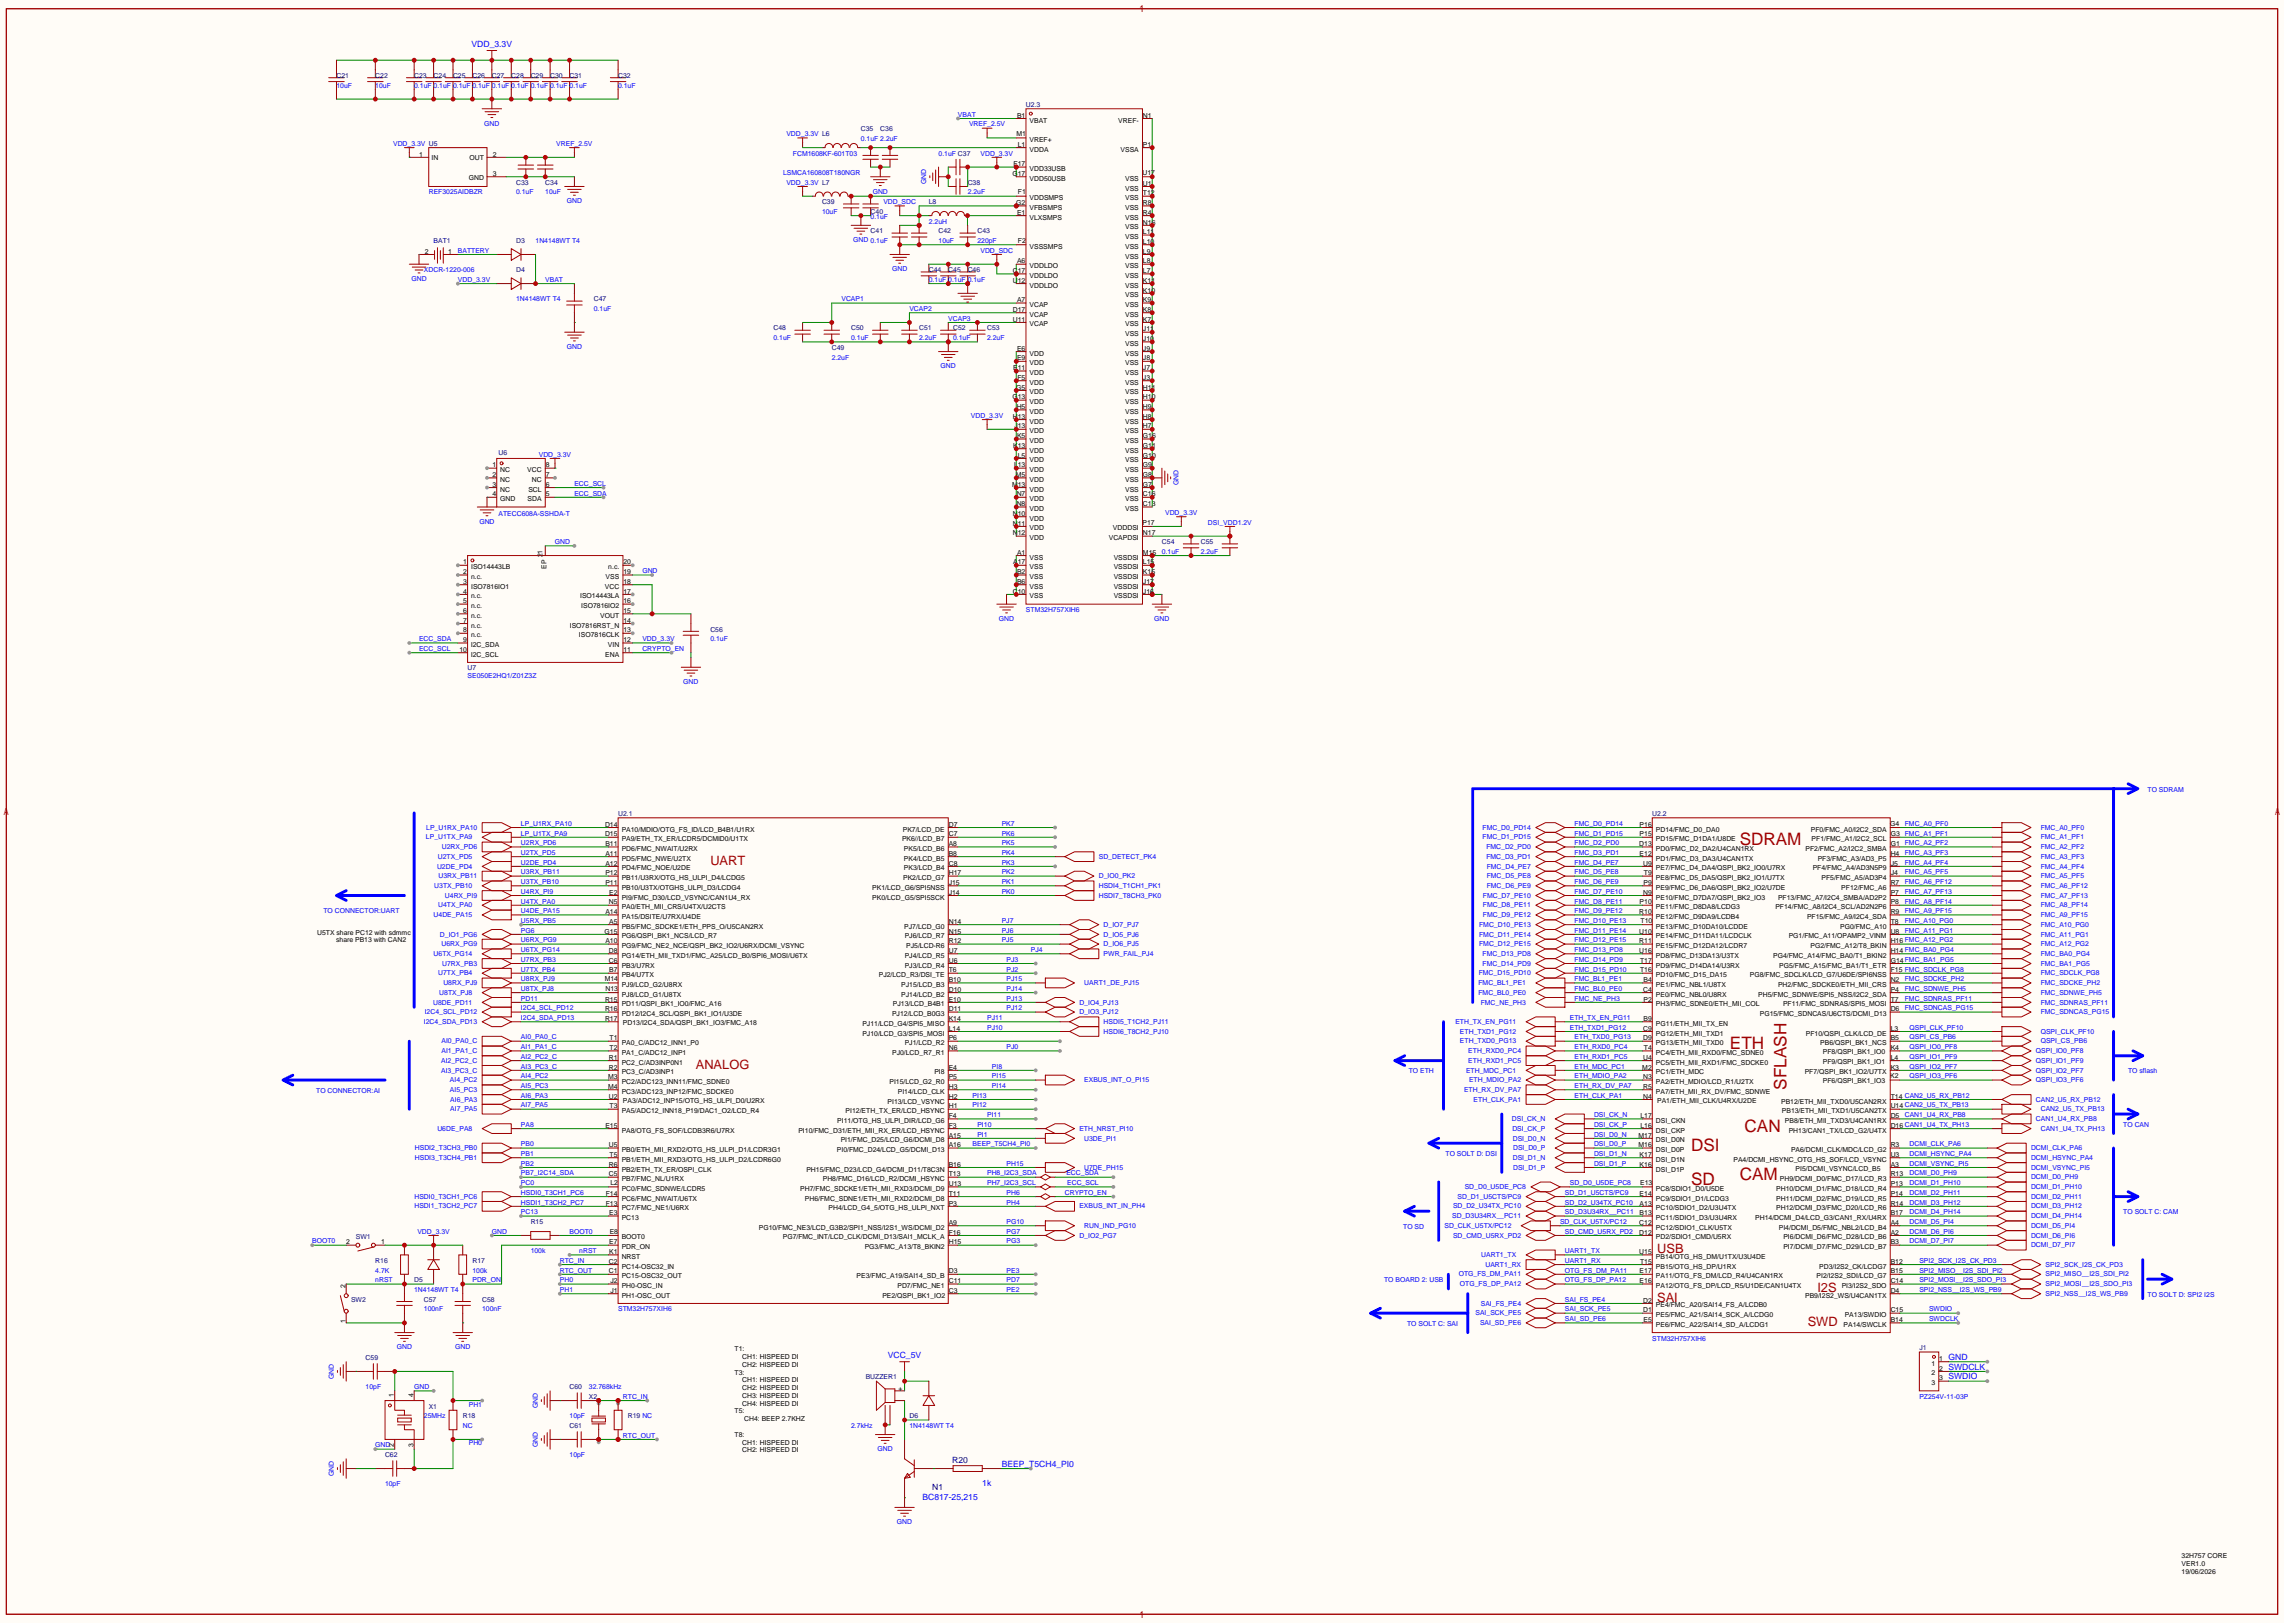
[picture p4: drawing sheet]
<svg xmlns="http://www.w3.org/2000/svg" width="597mm" height="424mm" viewBox="0 0 597 424" stroke-linecap="round" stroke-linejoin="round" font-family="sans-serif">
<defs><g id="words">
<g font-size="4.5" fill="#a00000">
<text x="455" y="221">SDRAM</text>
<text x="452.5" y="274.4">ETH</text>
<text x="467.3" y="285" transform="rotate(-90 467.3 285)">SFLASH</text>
<text x="456.3" y="296">CAN</text>
<text x="442.3" y="301">DSI</text>
<text x="442.3" y="309.9">SD</text>
<text x="455" y="308.7">CAM</text>
</g>
<g font-size="3.4" fill="#a00000">
<text x="185.8" y="226.1">UART</text>
<text x="182" y="279.5">ANALOG</text>
<text x="433.5" y="327.7">USB</text>
<text x="433.5" y="340.4">SAI</text>
<text x="475.4" y="337.9">I2S</text>
<text x="472.8" y="346.8">SWD</text>
</g>
<g font-size="2.2" fill="#00f">
<text x="123.4" y="12.3">VDD_3.3V</text>
<text x="232.2" y="355.2">VCC_5V</text>
<text x="509.7" y="358.2">SWDCLK</text>
<text x="509.7" y="355.7">GND</text>
<text x="509.7" y="360.7">SWDIO</text>
<text x="262" y="383.6">BEEP_T5CH4_PI0</text>
<text x="256.9" y="388.7">1k</text>
<text x="241.3" y="392.2">BC817-25,215</text>
</g>
<g font-size="2.2" fill="#000080">
<text x="249" y="382.6">R20</text>
<text x="243.8" y="389.6">N1</text>
</g>
<g font-size="1.8" fill="#000080">
<text x="88" y="20.4">C21</text>
<text x="98.2" y="20.4">C22</text>
<text x="108.3" y="20.4">C23</text>
<text x="113.4" y="20.4">C24</text>
<text x="118.5" y="20.4">C25</text>
<text x="123.6" y="20.4">C26</text>
<text x="128.7" y="20.4">C27</text>
<text x="133.7" y="20.4">C28</text>
<text x="138.8" y="20.4">C29</text>
<text x="143.9" y="20.4">C30</text>
<text x="149" y="20.4">C31</text>
<text x="161.7" y="20.4">C32</text>
<text x="268.4" y="28">U2.3</text>
<text x="225.2" y="34.3">C35</text>
<text x="230.3" y="34.3">C36</text>
<text x="135" y="48.3">C33</text>
<text x="142.6" y="48.3">C34</text>
<text x="215" y="53.4">C39</text>
<text x="243" y="53.4">L8</text>
<text x="253.1" y="48.3">C38</text>
<text x="227.7" y="55.9">C40</text>
<text x="113.4" y="63.6">BAT1</text>
<text x="135" y="63.6">D3</text>
<text x="227.7" y="61">C41</text>
<text x="245.5" y="61">C42</text>
<text x="255.7" y="61">C43</text>
<text x="135" y="71.2">D4</text>
<text x="243" y="71.2">C44</text>
<text x="248" y="71.2">C45</text>
<text x="253.1" y="71.2">C46</text>
<text x="155.3" y="78.8">C47</text>
<text x="202.3" y="86.4">C48</text>
<text x="222.6" y="86.4">C50</text>
<text x="240.4" y="86.4">C51</text>
<text x="249.3" y="86.4">C52</text>
<text x="258.2" y="86.4">C53</text>
<text x="217.6" y="91.5">C49</text>
<text x="130.4" y="119">U6</text>
<text x="303.9" y="142.3">C54</text>
<text x="314.1" y="142.3">C55</text>
<text x="185.8" y="165.2">C56</text>
<text x="122.3" y="175.3">U7</text>
<text x="161.7" y="213.4">U2.1</text>
<text x="432.2" y="213.4">U2.2</text>
<text x="93.1" y="323.9">SW1</text>
<text x="138.8" y="320.1">R15</text>
<text x="98.2" y="330.3">R16</text>
<text x="108.3" y="335.3">D5</text>
<text x="123.6" y="330.3">R17</text>
<text x="91.8" y="340.4">SW2</text>
<text x="110.9" y="340.4">C57</text>
<text x="126.1" y="340.4">C58</text>
<text x="502" y="353.1">J1</text>
<text x="95.6" y="355.7">C59</text>
<text x="149" y="363.3">C60</text>
<text x="154.1" y="365.8">X2</text>
<text x="226.4" y="360.7">BUZZER1</text>
<text x="112.1" y="368.4">X1</text>
<text x="121" y="370.9">R18</text>
<text x="164.2" y="370.9">R19 NC</text>
<text x="237.9" y="370.9">D6</text>
<text x="149" y="373.4">C61</text>
<text x="100.7" y="381.1">C62</text>
</g>
<g font-size="1.8" fill="#00f">
<text x="88" y="22.9">10uF</text>
<text x="98.2" y="22.9">10uF</text>
<text x="108.3" y="22.9">0.1uF</text>
<text x="113.4" y="22.9">0.1uF</text>
<text x="118.5" y="22.9">0.1uF</text>
<text x="123.6" y="22.9">0.1uF</text>
<text x="128.7" y="22.9">0.1uF</text>
<text x="133.7" y="22.9">0.1uF</text>
<text x="138.8" y="22.9">0.1uF</text>
<text x="143.9" y="22.9">0.1uF</text>
<text x="149" y="22.9">0.1uF</text>
<text x="161.7" y="22.9">0.1uF</text>
<text x="126.7" y="32.8">GND</text>
<text x="205.7" y="35.6">VDD_3.3V L6</text>
<text x="250.6" y="30.5">VBAT</text>
<text x="253.5" y="33.1">VREF_2.5V</text>
<text x="102.8" y="38.2">VDD_3.3V U5</text>
<text x="145.5" y="38.2">VREF_2.5V</text>
<text x="207.4" y="40.7">FCM1608KF-601T03</text>
<text x="225.2" y="36.9">0.1uF 2.2uF</text>
<text x="245.5" y="40.7">0.1uF C37</text>
<text x="256.5" y="40.7">VDD_3.3V</text>
<text x="204.9" y="45.8">LSMCA160808T180NGR</text>
<text x="112.1" y="50.9">REF3025AIDBZR</text>
<text x="135" y="50.9">0.1uF</text>
<text x="142.6" y="50.9">10uF</text>
<text x="148.2" y="53.1">GND</text>
<text x="205.7" y="48.3">VDD_3.3V L7</text>
<text x="228.3" y="50.6">GND</text>
<text x="231" y="53.4">VDD_SDC</text>
<text x="242.2" y="48.2" transform="rotate(-90 242.2 48.2)">GND</text>
<text x="253.1" y="50.9">2.2uF</text>
<text x="215" y="55.9">10uF</text>
<text x="227.7" y="57.2">0.1uF</text>
<text x="243" y="58.5">2.2uH</text>
<text x="140.1" y="63.6">1N4148WT T4</text>
<text x="223.2" y="63.3">GND 0.1uF</text>
<text x="245.5" y="63.6">10uF</text>
<text x="255.7" y="63.6">220pF</text>
<text x="110.9" y="71.2">XDCR-1220-006</text>
<text x="119.8" y="66.1">BATTERY</text>
<text x="233.3" y="70.9">GND</text>
<text x="256.4" y="66.1">VDD_SDC</text>
<text x="107.6" y="73.5">GND</text>
<text x="119.8" y="73.7">VDD_3.3V</text>
<text x="142.6" y="73.7">VBAT</text>
<text x="243" y="73.7">0.1uF</text>
<text x="248" y="73.7">0.1uF</text>
<text x="253.1" y="73.7">0.1uF</text>
<text x="135" y="78.8">1N4148WT T4</text>
<text x="155.3" y="81.3">0.1uF</text>
<text x="220.1" y="78.8">VCAP1</text>
<text x="237.9" y="81.3">VCAP2</text>
<text x="248" y="83.9">VCAP3</text>
<text x="202.3" y="89">0.1uF</text>
<text x="222.6" y="89">0.1uF</text>
<text x="240.4" y="89">2.2uF</text>
<text x="249.3" y="89">0.1uF</text>
<text x="258.2" y="89">2.2uF</text>
<text x="148.2" y="91.2">GND</text>
<text x="217.6" y="94">2.2uF</text>
<text x="246" y="96.3">GND</text>
<text x="254" y="109.3">VDD_3.3V</text>
<text x="140.9" y="119.4">VDD_3.3V</text>
<text x="150.2" y="127.1">ECC_SCL</text>
<text x="150.2" y="129.6">ECC_SDA</text>
<text x="308.3" y="127" transform="rotate(-90 308.3 127)">GND</text>
<text x="125.4" y="137">GND</text>
<text x="130.4" y="135">ATECC608A-SSHDA-T</text>
<text x="304.8" y="134.7">VDD_3.3V</text>
<text x="316" y="137.2">DSI_VDD1.2V</text>
<text x="145.2" y="142.3">GND</text>
<text x="168" y="149.9">GND</text>
<text x="303.9" y="144.8">0.1uF</text>
<text x="314.1" y="144.8">2.2uF</text>
<text x="268.4" y="160.1">STM32H757XIH6</text>
<text x="109.6" y="167.7">ECC_SDA</text>
<text x="168" y="167.7">VDD_3.3V</text>
<text x="185.8" y="167.7">0.1uF</text>
<text x="261.3" y="162.4">GND</text>
<text x="301.9" y="162.4">GND</text>
<text x="109.6" y="170.2">ECC_SCL</text>
<text x="168" y="170.2">CRYPTO_EN</text>
<text x="122.3" y="177.4">SE050E2HQ1/Z01Z3Z</text>
<text x="178.7" y="178.9">GND</text>
<text x="561.7" y="207.1">TO SDRAM</text>
<text x="136.3" y="216">LP_U1RX_PA10</text>
<text x="262" y="216">PK7</text>
<text x="411.9" y="216">FMC_D0_PD14</text>
<text x="498.2" y="216">FMC_A0_PF0</text>
<text x="111.4" y="219.5">LP_U1TX_PA9</text>
<text x="111.5" y="217">LP_U1RX_PA10</text>
<text x="136.3" y="218.5">LP_U1TX_PA9</text>
<text x="136.3" y="221">U2RX_PD6</text>
<text x="262" y="218.5">PK6</text>
<text x="262" y="221">PK5</text>
<text x="387.8" y="217">FMC_D0_PD14</text>
<text x="387.8" y="219.5">FMC_D1_PD15</text>
<text x="411.9" y="218.5">FMC_D1_PD15</text>
<text x="411.9" y="221">FMC_D2_PD0</text>
<text x="498.2" y="218.5">FMC_A1_PF1</text>
<text x="498.2" y="221">FMC_A2_PF2</text>
<text x="533.8" y="217">FMC_A0_PF0</text>
<text x="533.8" y="219.5">FMC_A1_PF1</text>
<text x="114.3" y="227.1">U2DE_PD4</text>
<text x="114.5" y="224.6">U2TX_PD5</text>
<text x="115.6" y="222.1">U2RX_PD6</text>
<text x="136.3" y="226.1">U2DE_PD4</text>
<text x="136.3" y="223.6">U2TX_PD5</text>
<text x="262" y="223.6">PK4</text>
<text x="262" y="226.1">PK3</text>
<text x="287.4" y="224.6">SD_DETECT_PK4</text>
<text x="388.8" y="222.1">FMC_D2_PD0</text>
<text x="388.8" y="224.6">FMC_D3_PD1</text>
<text x="388.9" y="227.1">FMC_D4_PE7</text>
<text x="411.9" y="223.6">FMC_D3_PD1</text>
<text x="411.9" y="226.1">FMC_D4_PE7</text>
<text x="498.2" y="223.6">FMC_A3_PF3</text>
<text x="498.2" y="226.1">FMC_A4_PF4</text>
<text x="533.8" y="222.1">FMC_A2_PF2</text>
<text x="533.8" y="224.6">FMC_A3_PF3</text>
<text x="533.8" y="227.1">FMC_A4_PF4</text>
<text x="113.6" y="232.2">U3TX_PB10</text>
<text x="114.7" y="229.7">U3RX_PB11</text>
<text x="136.3" y="228.7">U3RX_PB11</text>
<text x="136.3" y="231.2">U3TX_PB10</text>
<text x="136.3" y="233.7">U4RX_PI9</text>
<text x="262" y="228.7">PK2</text>
<text x="262" y="231.2">PK1</text>
<text x="262" y="233.7">PK0</text>
<text x="287.4" y="229.7">D_IO0_PK2</text>
<text x="287.4" y="232.2">HSDI4_T1CH1_PK1</text>
<text x="388.9" y="229.7">FMC_D5_PE8</text>
<text x="388.9" y="232.2">FMC_D6_PE9</text>
<text x="411.9" y="231.2">FMC_D6_PE9</text>
<text x="411.9" y="233.7">FMC_D7_PE10</text>
<text x="411.9" y="228.7">FMC_D5_PE8</text>
<text x="498.2" y="231.2">FMC_A6_PF12</text>
<text x="498.2" y="233.7">FMC_A7_PF13</text>
<text x="498.2" y="228.7">FMC_A5_PF5</text>
<text x="533.8" y="229.7">FMC_A5_PF5</text>
<text x="533.8" y="232.2">FMC_A6_PF12</text>
<text x="84.6" y="238.8">TO CONNECTOR:UART</text>
<text x="113.4" y="239.8">U4DE_PA15</text>
<text x="114.6" y="237.3">U4TX_PA0</text>
<text x="116.4" y="234.8">U4RX_PI9</text>
<text x="136.3" y="236.3">U4TX_PA0</text>
<text x="136.3" y="238.8">U4DE_PA15</text>
<text x="287.4" y="234.8">HSDI7_T8CH3_PK0</text>
<text x="387.9" y="234.8">FMC_D7_PE10</text>
<text x="387.9" y="237.3">FMC_D8_PE11</text>
<text x="387.9" y="239.8">FMC_D9_PE12</text>
<text x="411.9" y="238.8">FMC_D9_PE12</text>
<text x="411.9" y="236.3">FMC_D8_PE11</text>
<text x="498.2" y="238.8">FMC_A9_PF15</text>
<text x="498.2" y="236.3">FMC_A8_PF14</text>
<text x="533.8" y="234.8">FMC_A7_PF13</text>
<text x="533.8" y="237.3">FMC_A8_PF14</text>
<text x="533.8" y="239.8">FMC_A9_PF15</text>
<text x="115.1" y="244.9">D_IO1_PG6</text>
<text x="136.3" y="241.4">U5RX_PB5</text>
<text x="136.3" y="243.9">PG6</text>
<text x="262" y="241.4">PJ7</text>
<text x="262" y="243.9">PJ6</text>
<text x="288.7" y="244.9">D_IO5_PJ6</text>
<text x="288.7" y="242.4">D_IO7_PJ7</text>
<text x="386.9" y="242.4">FMC_D10_PE13</text>
<text x="386.9" y="244.9">FMC_D11_PE14</text>
<text x="411.9" y="241.4">FMC_D10_PE13</text>
<text x="411.9" y="243.9">FMC_D11_PE14</text>
<text x="498.2" y="241.4">FMC_A10_PG0</text>
<text x="498.2" y="243.9">FMC_A11_PG1</text>
<text x="533.8" y="242.4">FMC_A10_PG0</text>
<text x="533.8" y="244.9">FMC_A11_PG1</text>
<text x="113.4" y="250">U6TX_PG14</text>
<text x="115.5" y="247.5">U6RX_PG9</text>
<text x="136.3" y="246.4">U6RX_PG9</text>
<text x="136.3" y="249">U6TX_PG14</text>
<text x="136.3" y="251.5">U7RX_PB3</text>
<text x="262" y="246.4">PJ5</text>
<text x="263.3" y="251.5">PJ3</text>
<text x="269.6" y="249">PJ4</text>
<text x="288.7" y="247.5">D_IO6_PJ5</text>
<text x="288.7" y="250">PWR_FAIL_PJ4</text>
<text x="386.9" y="247.5">FMC_D12_PE15</text>
<text x="387.8" y="250">FMC_D13_PD8</text>
<text x="411.9" y="246.4">FMC_D12_PE15</text>
<text x="411.9" y="249">FMC_D13_PD8</text>
<text x="411.9" y="251.5">FMC_D14_PD9</text>
<text x="533.8" y="247.5">FMC_A12_PG2</text>
<text x="533.8" y="250">FMC_BA0_PG4</text>
<text x="114.6" y="255.1">U7TX_PB4</text>
<text x="115.7" y="252.5">U7RX_PB3</text>
<text x="116" y="257.6">U8RX_PJ9</text>
<text x="136.3" y="254.1">U7TX_PB4</text>
<text x="136.3" y="256.6">U8RX_PJ9</text>
<text x="263.3" y="254.1">PJ2</text>
<text x="263.3" y="256.6">PJ15</text>
<text x="283.6" y="257.6">UART1_DE_PJ15</text>
<text x="386.7" y="257.6">FMC_BL1_PE1</text>
<text x="386.8" y="255.1">FMC_D15_PD10</text>
<text x="387.8" y="252.5">FMC_D14_PD9</text>
<text x="411.9" y="254.1">FMC_D15_PD10</text>
<text x="411.9" y="256.6">FMC_BL1_PE1</text>
<text x="498.2" y="256.6">FMC_SDCKE_PH2</text>
<text x="533.8" y="252.5">FMC_BA1_PG5</text>
<text x="533.8" y="255.1">FMC_SDCLK_PG8</text>
<text x="533.8" y="257.6">FMC_SDCKE_PH2</text>
<text x="113.3" y="262.7">U8DE_PD11</text>
<text x="114.9" y="260.2">U8TX_PJ8</text>
<text x="136.3" y="259.1">U8TX_PJ8</text>
<text x="136.3" y="261.7">PD11</text>
<text x="263.3" y="259.1">PJ14</text>
<text x="263.3" y="261.7">PJ13</text>
<text x="282.3" y="262.7">D_IO4_PJ13</text>
<text x="386.7" y="260.2">FMC_BL0_PE0</text>
<text x="387.3" y="262.7">FMC_NE_PH3</text>
<text x="411.9" y="261.7">FMC_NE_PH3</text>
<text x="411.9" y="259.1">FMC_BL0_PE0</text>
<text x="498.2" y="261.7">FMC_SDNRAS_PF11</text>
<text x="498.2" y="259.1">FMC_SDNWE_PH5</text>
<text x="533.8" y="260.2">FMC_SDNWE_PH5</text>
<text x="533.8" y="262.7">FMC_SDNRAS_PF11</text>
<text x="110.9" y="267.8">I2C4_SDA_PD13</text>
<text x="111.1" y="265.2">I2C4_SCL_PD12</text>
<text x="136.3" y="266.8">I2C4_SDA_PD13</text>
<text x="136.3" y="264.2">I2C4_SCL_PD12</text>
<text x="258.2" y="269.3">PJ10</text>
<text x="258.2" y="266.8">PJ11</text>
<text x="263.3" y="264.2">PJ12</text>
<text x="282.3" y="265.2">D_IO3_PJ12</text>
<text x="288.7" y="267.8">HSDI5_T1CH2_PJ11</text>
<text x="380.7" y="267.8">ETH_TX_EN_PG11</text>
<text x="410.6" y="269.3">ETH_TXD1_PG12</text>
<text x="410.6" y="266.8">ETH_TX_EN_PG11</text>
<text x="498.2" y="264.2">FMC_SDNCAS_PG15</text>
<text x="499.5" y="269.3">QSPI_CLK_PF10</text>
<text x="533.8" y="265.2">FMC_SDNCAS_PG15</text>
<text x="115.5" y="272.9">AI0_PA0_C</text>
<text x="115.5" y="275.4">AI1_PA1_C</text>
<text x="136.3" y="271.8">AI0_PA0_C</text>
<text x="136.3" y="274.4">AI1_PA1_C</text>
<text x="263.3" y="274.4">PJ0</text>
<text x="288.7" y="270.3">HSDI6_T8CH2_PJ10</text>
<text x="381.9" y="272.9">ETH_TXD0_PG13</text>
<text x="381.9" y="270.3">ETH_TXD1_PG12</text>
<text x="384" y="275.4">ETH_RXD0_PC4</text>
<text x="411.9" y="271.8">ETH_TXD0_PG13</text>
<text x="411.9" y="274.4">ETH_RXD0_PC4</text>
<text x="499.5" y="271.8">QSPI_CS_PB6</text>
<text x="499.5" y="274.4">QSPI_IO0_PF8</text>
<text x="532.5" y="275.4">QSPI_IO0_PF8</text>
<text x="533.8" y="270.3">QSPI_CLK_PF10</text>
<text x="533.8" y="272.9">QSPI_CS_PB6</text>
<text x="115.4" y="277.9">AI2_PC2_C</text>
<text x="115.4" y="280.5">AI3_PC3_C</text>
<text x="136.3" y="279.5">AI3_PC3_C</text>
<text x="136.3" y="282">AI4_PC2</text>
<text x="136.3" y="276.9">AI2_PC2_C</text>
<text x="259.5" y="279.5">PI8</text>
<text x="259.5" y="282">PI15</text>
<text x="368.5" y="280.7">TO ETH</text>
<text x="383.5" y="280.5">ETH_MDC_PC1</text>
<text x="384" y="277.9">ETH_RXD1_PC5</text>
<text x="411.9" y="276.9">ETH_RXD1_PC5</text>
<text x="411.9" y="279.5">ETH_MDC_PC1</text>
<text x="411.9" y="282">ETH_MDIO_PA2</text>
<text x="499.5" y="276.9">QSPI_IO1_PF9</text>
<text x="499.5" y="279.5">QSPI_IO2_PF7</text>
<text x="499.5" y="282">QSPI_IO3_PF6</text>
<text x="532.5" y="277.9">QSPI_IO1_PF9</text>
<text x="532.5" y="280.5">QSPI_IO2_PF7</text>
<text x="556.6" y="280.7">TO sflash</text>
<text x="82.7" y="285.8">TO CONNECTOR:AI</text>
<text x="117.7" y="283">AI4_PC2</text>
<text x="117.7" y="285.6">AI5_PC3</text>
<text x="136.3" y="284.5">AI5_PC3</text>
<text x="136.3" y="287.1">AI6_PA3</text>
<text x="254.4" y="287.1">PI13</text>
<text x="259.5" y="284.5">PI14</text>
<text x="283.6" y="283">EXBUS_INT_O_PI15</text>
<text x="382.9" y="285.6">ETH_RX_DV_PA7</text>
<text x="384.2" y="283">ETH_MDIO_PA2</text>
<text x="411.9" y="284.5">ETH_RX_DV_PA7</text>
<text x="411.9" y="287.1">ETH_CLK_PA1</text>
<text x="532.5" y="283">QSPI_IO3_PF6</text>
<text x="117.8" y="288.1">AI6_PA3</text>
<text x="117.8" y="290.6">AI7_PA5</text>
<text x="136.3" y="289.6">AI7_PA5</text>
<text x="254.4" y="289.6">PI12</text>
<text x="258.2" y="292.2">PI11</text>
<text x="385.4" y="288.1">ETH_CLK_PA1</text>
<text x="395.5" y="293.2">DSI_CK_N</text>
<text x="416.9" y="292.2">DSI_CK_N</text>
<text x="498.2" y="292.2">CAN1_U4_RX_PB8</text>
<text x="532.5" y="293.2">CAN1_U4_RX_PB8</text>
<text x="532.5" y="288.1">CAN2_U5_RX_PB12</text>
<text x="533.8" y="290.6">CAN2_U5_TX_PB13</text>
<text x="114.4" y="295.7">U6DE_PA8</text>
<text x="136.3" y="294.7">PA8</text>
<text x="136.3" y="299.8">PB0</text>
<text x="254.4" y="299.8">BEEP_T5CH4_PI0</text>
<text x="255.7" y="294.7">PI10</text>
<text x="255.7" y="297.2">PI1</text>
<text x="282.3" y="295.7">ETH_NRST_PI10</text>
<text x="283.6" y="298.3">U3DE_PI1</text>
<text x="395.6" y="295.7">DSI_CK_P</text>
<text x="395.7" y="298.3">DSI_D0_N</text>
<text x="416.9" y="299.8">DSI_D0_P</text>
<text x="416.9" y="294.7">DSI_CK_P</text>
<text x="416.9" y="297.2">DSI_D0_N</text>
<text x="499.5" y="299.8">DCMI_CLK_PA6</text>
<text x="533.8" y="295.7">CAN1_U4_TX_PH13</text>
<text x="555.4" y="294.7">TO CAN</text>
<text x="108.5" y="303.3">HSDI3_T3CH4_PB1</text>
<text x="108.5" y="300.8">HSDI2_T3CH3_PB0</text>
<text x="136.3" y="302.3">PB1</text>
<text x="136.3" y="304.9">PB2</text>
<text x="263.3" y="304.9">PH15</text>
<text x="283.6" y="305.9">U7DE_PH15</text>
<text x="378.1" y="302.3">TO SOLT D: DSI</text>
<text x="395.7" y="303.3">DSI_D1_N</text>
<text x="395.8" y="300.8">DSI_D0_P</text>
<text x="395.8" y="305.9">DSI_D1_P</text>
<text x="416.9" y="302.3">DSI_D1_N</text>
<text x="416.9" y="304.9">DSI_D1_P</text>
<text x="499.5" y="302.3">DCMI_HSYNC_PA4</text>
<text x="499.5" y="304.9">DCMI_VSYNC_PI5</text>
<text x="531.2" y="300.8">DCMI_CLK_PA6</text>
<text x="531.2" y="303.3">DCMI_HSYNC_PA4</text>
<text x="531.2" y="305.9">DCMI_VSYNC_PI5</text>
<text x="136.3" y="309.9">PC0</text>
<text x="136.3" y="307.4">PB7_I2C14_SDA</text>
<text x="258.2" y="307.4">PH8_I2C3_SDA</text>
<text x="258.2" y="309.9">PH7_I2C3_SCL</text>
<text x="278.9" y="307.4">ECC_SDA</text>
<text x="279.1" y="309.9">ECC_SCL</text>
<text x="383.1" y="311">SD_D0_U5DE_PC8</text>
<text x="410.6" y="309.9">SD_D0_U5DE_PC8</text>
<text x="499.5" y="309.9">DCMI_D1_PH10</text>
<text x="499.5" y="307.4">DCMI_D0_PH9</text>
<text x="531.2" y="308.4">DCMI_D0_PH9</text>
<text x="531.2" y="311">DCMI_D1_PH10</text>
<text x="108.4" y="313.5">HSDI0_T3CH1_PC6</text>
<text x="108.4" y="316">HSDI1_T3CH2_PC7</text>
<text x="136.3" y="312.5">HSDI0_T3CH1_PC6</text>
<text x="136.3" y="315">HSDI1_T3CH2_PC7</text>
<text x="136.3" y="317.6">PC13</text>
<text x="263.3" y="312.5">PH6</text>
<text x="263.3" y="315">PH4</text>
<text x="278.5" y="312.5">CRYPTO_EN</text>
<text x="282.3" y="316">EXBUS_INT_IN_PH4</text>
<text x="380.1" y="316">SD_D2_U34TX_PC10</text>
<text x="381.3" y="313.5">SD_D1_U5CTS/PC9</text>
<text x="409.3" y="317.6">SD_D3U34RX__PC11</text>
<text x="409.3" y="312.5">SD_D1_U5CTS/PC9</text>
<text x="409.3" y="315">SD_D2_U34TX_PC10</text>
<text x="499.5" y="312.5">DCMI_D2_PH11</text>
<text x="499.5" y="315">DCMI_D3_PH12</text>
<text x="499.5" y="317.6">DCMI_D4_PH14</text>
<text x="531.2" y="313.5">DCMI_D2_PH11</text>
<text x="531.2" y="316">DCMI_D3_PH12</text>
<text x="555.4" y="317.6">TO SOLT C: CAM</text>
<text x="109.2" y="322.6">VDD_3.3V</text>
<text x="128.7" y="322.6">GND</text>
<text x="149" y="322.6">BOOT0</text>
<text x="263.3" y="320.1">PG10</text>
<text x="263.3" y="322.6">PG7</text>
<text x="282.3" y="323.7">D_IO2_PG7</text>
<text x="283.6" y="321.1">RUN_IND_PG10</text>
<text x="367" y="321.4">TO SD</text>
<text x="377.8" y="321.1">SD_CLK_U5TX/PC12</text>
<text x="379.9" y="318.6">SD_D3U34RX__PC11</text>
<text x="380.1" y="323.7">SD_CMD_U5RX_PD2</text>
<text x="408.1" y="320.1">SD_CLK_U5TX/PC12</text>
<text x="409.3" y="322.6">SD_CMD_U5RX_PD2</text>
<text x="499.5" y="320.1">DCMI_D5_PI4</text>
<text x="499.5" y="322.6">DCMI_D6_PI6</text>
<text x="531.2" y="318.6">DCMI_D4_PH14</text>
<text x="531.2" y="321.1">DCMI_D5_PI4</text>
<text x="531.2" y="323.7">DCMI_D6_PI6</text>
<text x="81.7" y="325.2">BOOT0</text>
<text x="138.8" y="327.7">100k</text>
<text x="151.5" y="327.7">nRST</text>
<text x="263.3" y="325.2">PG3</text>
<text x="387.5" y="328.7">UART1_TX</text>
<text x="409.3" y="327.7">UART1_TX</text>
<text x="499.5" y="325.2">DCMI_D7_PI7</text>
<text x="531.2" y="326.2">DCMI_D7_PI7</text>
<text x="98.2" y="332.8">4.7K</text>
<text x="98.2" y="335.3">nRST</text>
<text x="123.6" y="332.8">100k</text>
<text x="123.6" y="335.3">PDR_ON</text>
<text x="146.4" y="335.3">PH0</text>
<text x="146.4" y="330.3">RTC_IN</text>
<text x="146.4" y="332.8">RTC_OUT</text>
<text x="263.3" y="332.8">PE3</text>
<text x="263.3" y="335.3">PD7</text>
<text x="362" y="335.3">TO BOARD 2: USB</text>
<text x="381.6" y="333.8">OTG_FS_DM_PA11</text>
<text x="388.5" y="331.3">UART1_RX</text>
<text x="409.3" y="332.8">OTG_FS_DM_PA11</text>
<text x="409.3" y="335.3">OTG_FS_DP_PA12</text>
<text x="409.3" y="330.3">UART1_RX</text>
<text x="502" y="330.3">SPI2_SCK_I2S_CK_PD3</text>
<text x="502" y="332.8">SPI2_MISO__I2S_SDI_PI2</text>
<text x="502" y="335.3">SPI2_MOSI__I2S_SDO_PI3</text>
<text x="535.1" y="333.8">SPI2_MISO__I2S_SDI_PI2</text>
<text x="535.1" y="331.3">SPI2_SCK_I2S_CK_PD3</text>
<text x="108.3" y="337.9">1N4148WT T4</text>
<text x="146.4" y="337.9">PH1</text>
<text x="263.3" y="337.9">PE2</text>
<text x="381.8" y="336.4">OTG_FS_DP_PA12</text>
<text x="387.3" y="341.4">SAI_FS_PE4</text>
<text x="409.3" y="340.4">SAI_FS_PE4</text>
<text x="502" y="337.9">SPI2_NSS__I2S_WS_PB9</text>
<text x="535.1" y="336.4">SPI2_MOSI__I2S_SDO_PI3</text>
<text x="535.1" y="338.9">SPI2_NSS__I2S_WS_PB9</text>
<text x="561.7" y="339.1">TO SOLT D: SPI2 I2S</text>
<text x="110.9" y="343">100nF</text>
<text x="126.1" y="343">100nF</text>
<text x="161.7" y="343">STM32H757XIH6</text>
<text x="368" y="346.8">TO SOLT C: SAI</text>
<text x="385.9" y="344">SAI_SCK_PE5</text>
<text x="387.1" y="346.5">SAI_SD_PE6</text>
<text x="409.3" y="343">SAI_SCK_PE5</text>
<text x="409.3" y="345.5">SAI_SD_PE6</text>
<text x="504.6" y="343">SWDIO</text>
<text x="504.6" y="345.5">SWDCLK</text>
<text x="103.8" y="352.9">GND</text>
<text x="119" y="352.9">GND</text>
<text x="432.2" y="350.6">STM32H757XIH6</text>
<text x="87.3" y="360.6" transform="rotate(-90 87.3 360.6)">GND</text>
<text x="95.6" y="363.3">10pF</text>
<text x="108.3" y="363.3">GND</text>
<text x="154.1" y="363.3">32.768kHz</text>
<text x="162.9" y="365.8">RTC_IN</text>
<text x="502" y="365.8">PZ254V-11-03P</text>
<text x="110.9" y="370.9">25MHz</text>
<text x="122.6" y="367.9">PH1</text>
<text x="140.6" y="368.3" transform="rotate(-90 140.6 368.3)">GND</text>
<text x="149" y="370.9">10pF</text>
<text x="121" y="373.4">NC</text>
<text x="162.9" y="376">RTC_OUT</text>
<text x="222.6" y="373.4">2.7kHz</text>
<text x="237.9" y="373.4">1N4148WT T4</text>
<text x="98.2" y="378.5">GND</text>
<text x="122.6" y="378">PH0</text>
<text x="140.6" y="378.4" transform="rotate(-90 140.6 378.4)">GND</text>
<text x="149" y="381.1">10pF</text>
<text x="229.5" y="379.5">GND</text>
<text x="87.3" y="386" transform="rotate(-90 87.3 386)">GND</text>
<text x="100.7" y="388.7">10pF</text>
<text x="234.6" y="398.6">GND</text>
</g>
<g font-size="1.8">
<text x="265.9" y="35.6">M1</text>
<text x="266" y="30.8">B1</text>
<text x="269.3" y="32">VBAT</text>
<text x="292.5" y="32">VREF-</text>
<text x="299" y="30.8">N1</text>
<text x="109.6" y="40.9">1</text>
<text x="112.9" y="41.9">IN</text>
<text x="122.8" y="41.9">OUT</text>
<text x="128.9" y="40.9">2</text>
<text x="266.2" y="38.4">L1</text>
<text x="269.3" y="37.1">VREF+</text>
<text x="269.3" y="39.7">VDDA</text>
<text x="293.1" y="39.7">VSSA</text>
<text x="299" y="38.4">P1</text>
<text x="122.6" y="47">GND</text>
<text x="128.9" y="46">3</text>
<text x="264.8" y="46">G17</text>
<text x="265.1" y="43.5">F17</text>
<text x="269.3" y="47.3">VDD50USB</text>
<text x="269.3" y="44.7">VDD33USB</text>
<text x="294.3" y="47.3">VSS</text>
<text x="298.8" y="45.8">U17</text>
<text x="265.8" y="53.6">G2</text>
<text x="266.3" y="50.9">F1</text>
<text x="269.3" y="52.4">VDDSMPS</text>
<text x="294.3" y="49.8">VSS</text>
<text x="294.3" y="52.4">VSS</text>
<text x="299" y="48.6">U1</text>
<text x="299" y="51.1">T12</text>
<text x="299" y="53.6">R8</text>
<text x="266" y="56.2">E1</text>
<text x="269.3" y="57.4">VLXSMPS</text>
<text x="269.3" y="54.9">VFBSMPS</text>
<text x="294.3" y="54.9">VSS</text>
<text x="294.3" y="57.4">VSS</text>
<text x="294.3" y="60">VSS</text>
<text x="299" y="56.2">R4</text>
<text x="299" y="58.7">N16</text>
<text x="266.3" y="63.6">F2</text>
<text x="269.3" y="65.1">VSSSMPS</text>
<text x="294.3" y="62.5">VSS</text>
<text x="294.3" y="65.1">VSS</text>
<text x="299" y="61.3">L11</text>
<text x="299" y="63.8">L10</text>
<text x="111.1" y="66.3">2</text>
<text x="117.2" y="66.3">1</text>
<text x="264.9" y="71.4">C17</text>
<text x="266" y="68.9">A6</text>
<text x="269.3" y="70.1">VDDLDO</text>
<text x="294.3" y="67.6">VSS</text>
<text x="294.3" y="70.1">VSS</text>
<text x="299" y="66.3">L9</text>
<text x="299" y="68.9">L8</text>
<text x="299" y="71.4">L7</text>
<text x="264.9" y="74">U12</text>
<text x="269.3" y="75.2">VDDLDO</text>
<text x="269.3" y="72.7">VDDLDO</text>
<text x="294.3" y="72.7">VSS</text>
<text x="294.3" y="75.2">VSS</text>
<text x="294.3" y="77.8">VSS</text>
<text x="299" y="74">K11</text>
<text x="299" y="76.5">K10</text>
<text x="264.9" y="81.6">D17</text>
<text x="266" y="79">A7</text>
<text x="269.3" y="82.8">VCAP</text>
<text x="269.3" y="80.3">VCAP</text>
<text x="294.3" y="80.3">VSS</text>
<text x="294.3" y="82.8">VSS</text>
<text x="299" y="79">K9</text>
<text x="299" y="81.6">K8</text>
<text x="264.9" y="84.1">U11</text>
<text x="269.3" y="85.4">VCAP</text>
<text x="294.3" y="85.4">VSS</text>
<text x="294.3" y="87.9">VSS</text>
<text x="299" y="84.1">K7</text>
<text x="299" y="86.7">J11</text>
<text x="299" y="89.2">J10</text>
<text x="266" y="94.3">E9</text>
<text x="266" y="91.7">E6</text>
<text x="269.3" y="95.5">VDD</text>
<text x="269.3" y="93">VDD</text>
<text x="294.3" y="90.5">VSS</text>
<text x="294.3" y="93">VSS</text>
<text x="294.3" y="95.5">VSS</text>
<text x="299" y="91.7">J9</text>
<text x="299" y="94.3">J8</text>
<text x="265" y="96.8">E11</text>
<text x="265.8" y="101.9">G5</text>
<text x="266.1" y="99.4">F5</text>
<text x="269.3" y="100.6">VDD</text>
<text x="269.3" y="98.1">VDD</text>
<text x="294.3" y="98.1">VSS</text>
<text x="294.3" y="100.6">VSS</text>
<text x="299" y="96.8">J7</text>
<text x="299" y="99.4">J3</text>
<text x="299" y="101.9">H11</text>
<text x="264.8" y="104.4">G13</text>
<text x="265.9" y="107">H5</text>
<text x="269.3" y="105.7">VDD</text>
<text x="269.3" y="103.2">VDD</text>
<text x="294.3" y="103.2">VSS</text>
<text x="294.3" y="105.7">VSS</text>
<text x="299" y="104.4">H10</text>
<text x="299" y="107">H9</text>
<text x="264.9" y="109.5">H13</text>
<text x="265.3" y="112.1">J13</text>
<text x="269.3" y="113.3">VDD</text>
<text x="269.3" y="110.8">VDD</text>
<text x="269.3" y="108.2">VDD</text>
<text x="294.3" y="108.2">VSS</text>
<text x="294.3" y="110.8">VSS</text>
<text x="294.3" y="113.3">VSS</text>
<text x="299" y="109.5">H8</text>
<text x="299" y="112.1">H7</text>
<text x="265" y="117.1">K13</text>
<text x="266" y="114.6">K5</text>
<text x="266.2" y="119.7">L5</text>
<text x="269.3" y="118.4">VDD</text>
<text x="269.3" y="115.9">VDD</text>
<text x="294.3" y="115.9">VSS</text>
<text x="294.3" y="118.4">VSS</text>
<text x="299" y="114.6">G16</text>
<text x="299" y="117.1">G11</text>
<text x="299" y="119.7">G10</text>
<text x="128.8" y="122.2">1</text>
<text x="128.8" y="124.8">2</text>
<text x="130.9" y="123.5">NC</text>
<text x="137.9" y="123.5">VCC</text>
<text x="142.7" y="124.8">7</text>
<text x="142.7" y="122.2">8</text>
<text x="265.2" y="122.2">L13</text>
<text x="265.7" y="124.8">M5</text>
<text x="269.3" y="123.5">VDD</text>
<text x="269.3" y="120.9">VDD</text>
<text x="294.3" y="120.9">VSS</text>
<text x="294.3" y="123.5">VSS</text>
<text x="299" y="122.2">G9</text>
<text x="299" y="124.8">G8</text>
<text x="128.8" y="127.3">3</text>
<text x="128.8" y="129.8">4</text>
<text x="130.9" y="126">NC</text>
<text x="130.9" y="128.6">NC</text>
<text x="130.9" y="131.1">GND</text>
<text x="138" y="131.1">SDA</text>
<text x="138.2" y="128.6">SCL</text>
<text x="139.1" y="126">NC</text>
<text x="142.7" y="129.8">5</text>
<text x="142.7" y="127.3">6</text>
<text x="264.7" y="127.3">M13</text>
<text x="265.9" y="129.8">N7</text>
<text x="269.3" y="131.1">VDD</text>
<text x="269.3" y="128.6">VDD</text>
<text x="269.3" y="126">VDD</text>
<text x="294.3" y="126">VSS</text>
<text x="294.3" y="128.6">VSS</text>
<text x="294.3" y="131.1">VSS</text>
<text x="299" y="127.3">G7</text>
<text x="299" y="129.8">C16</text>
<text x="264.9" y="137.5">N11</text>
<text x="264.9" y="134.9">N10</text>
<text x="265.9" y="132.4">N8</text>
<text x="269.3" y="136.2">VDD</text>
<text x="269.3" y="133.6">VDD</text>
<text x="294.3" y="133.6">VSS</text>
<text x="298.8" y="137.2">P17</text>
<text x="299" y="132.4">C13</text>
<text x="264.9" y="140">N12</text>
<text x="269.3" y="141.3">VDD</text>
<text x="269.3" y="138.7">VDD</text>
<text x="290" y="141.3">VCAPDSI</text>
<text x="291.1" y="138.7">VDDDSI</text>
<text x="299" y="140">N17</text>
<text x="121.2" y="147.6">1</text>
<text x="123.2" y="148.9">ISO14443LB</text>
<text x="141.9" y="145.8" transform="rotate(-90 141.9 145.8)">21</text>
<text x="142.9" y="148.7" transform="rotate(-90 142.9 148.7)">EP</text>
<text x="159.1" y="148.9">n.c.</text>
<text x="163.1" y="147.6">20</text>
<text x="265" y="147.6">A17</text>
<text x="266" y="145.1">A1</text>
<text x="269.3" y="148.9">VSS</text>
<text x="269.3" y="146.3">VSS</text>
<text x="291.3" y="146.3">VSSDSI</text>
<text x="291.3" y="148.9">VSSDSI</text>
<text x="299" y="145.1">M15</text>
<text x="299" y="147.6">L15</text>
<text x="121.2" y="150.2">2</text>
<text x="121.2" y="152.7">3</text>
<text x="121.2" y="155.2">4</text>
<text x="123.2" y="151.4">n.c.</text>
<text x="123.2" y="154">ISO7816IO1</text>
<text x="158.2" y="154">VCC</text>
<text x="158.4" y="151.4">VSS</text>
<text x="163.1" y="155.2">17</text>
<text x="163.1" y="152.7">18</text>
<text x="163.1" y="150.2">19</text>
<text x="264.9" y="155.2">C10</text>
<text x="266" y="152.7">B6</text>
<text x="266" y="150.2">B2</text>
<text x="269.3" y="154">VSS</text>
<text x="269.3" y="151.4">VSS</text>
<text x="291.3" y="151.4">VSSDSI</text>
<text x="291.3" y="154">VSSDSI</text>
<text x="299" y="150.2">K15</text>
<text x="299" y="152.7">J17</text>
<text x="299" y="155.2">J16</text>
<text x="121.2" y="157.8">5</text>
<text x="121.2" y="160.3">6</text>
<text x="123.2" y="156.5">n.c.</text>
<text x="123.2" y="159">n.c.</text>
<text x="123.2" y="161.6">n.c.</text>
<text x="151.7" y="156.5">ISO14443LA</text>
<text x="152" y="159">ISO7816IO2</text>
<text x="157" y="161.6">VOUT</text>
<text x="163.1" y="160.3">15</text>
<text x="163.1" y="157.8">16</text>
<text x="269.3" y="156.5">VSS</text>
<text x="291.3" y="156.5">VSSDSI</text>
<text x="121.2" y="162.9">7</text>
<text x="121.2" y="165.4">8</text>
<text x="121.2" y="167.9">9</text>
<text x="123.2" y="164.1">n.c.</text>
<text x="123.2" y="166.7">n.c.</text>
<text x="149" y="164.1">ISO7816RST_N</text>
<text x="151.4" y="166.7">ISO7816CLK</text>
<text x="163.1" y="167.9">12</text>
<text x="163.1" y="165.4">13</text>
<text x="163.1" y="162.9">14</text>
<text x="120.2" y="170.5">10</text>
<text x="123.2" y="169.2">l2C_SDA</text>
<text x="123.2" y="171.7">l2C_SCL</text>
<text x="158.3" y="171.7">ENA</text>
<text x="159" y="169.2">VIN</text>
<text x="163.1" y="170.5">11</text>
<text x="494.4" y="216">G4</text>
<text x="158.3" y="218.7">D15</text>
<text x="158.3" y="216.2">D14</text>
<text x="158.4" y="221.3">B11</text>
<text x="162.6" y="220">PA9/ETH_TX_ER/LCDR5/DCMID0/U1TX</text>
<text x="162.6" y="217.5">PA10/MDIO/OTG_FS_ID/LCD_B4B1/U1RX</text>
<text x="235.9" y="220">PK6//LCD_B7</text>
<text x="236.1" y="217.5">PK7/LCD_DE</text>
<text x="248.2" y="216.2">D7</text>
<text x="248.2" y="218.7">C7</text>
<text x="248.2" y="221.3">A8</text>
<text x="428.8" y="221.3">D13</text>
<text x="428.9" y="218.7">P15</text>
<text x="428.9" y="216.2">P16</text>
<text x="433.1" y="220">PD15/FMC_D1DA1/U8DE</text>
<text x="433.1" y="217.5">PD14/FMC_D0_DA0</text>
<text x="473.6" y="217.5">PF0/FMC_A0/I2C2_SDA</text>
<text x="473.8" y="220">PF1/FMC_A1/I2C2_SCL</text>
<text x="494.5" y="221.3">G1</text>
<text x="494.5" y="218.7">G3</text>
<text x="158.4" y="223.8">A11</text>
<text x="158.4" y="226.4">A12</text>
<text x="162.6" y="222.5">PD6/FMC_NWAIT/U2RX</text>
<text x="162.6" y="225.1">PD5/FMC_NWE/U2TX</text>
<text x="162.6" y="227.6">PD4/FMC_NOE/U2DE</text>
<text x="236.4" y="222.5">PK5/LCD_B6</text>
<text x="236.4" y="225.1">PK4/LCD_B5</text>
<text x="236.4" y="227.6">PK3/LCD_B4</text>
<text x="248.2" y="223.8">B8</text>
<text x="248.2" y="226.4">C8</text>
<text x="428.9" y="223.8">E12</text>
<text x="429.8" y="226.4">U9</text>
<text x="433.1" y="227.6">PE7/FMC_D4_DA4/QSPI_BK2_IO0/U7RX</text>
<text x="433.1" y="225.1">PD1/FMC_D3_DA3/U4CAN1TX</text>
<text x="433.1" y="222.5">PD0/FMC_D2_DA2/U4CAN1RX</text>
<text x="472.2" y="222.5">PF2/FMC_A2/I2C2_SMBA</text>
<text x="474.1" y="227.6">PF4/FMC_A4/AD3N5P9</text>
<text x="475.4" y="225.1">PF3/FMC_A3/AD3_P5</text>
<text x="494.5" y="226.4">J5</text>
<text x="494.5" y="223.8">H4</text>
<text x="158.4" y="228.9">P12</text>
<text x="158.4" y="231.4">P11</text>
<text x="159.3" y="234">E2</text>
<text x="162.6" y="230.2">PB11/U3RX/OTG_HS_ULPI_D4/LCDG5</text>
<text x="162.6" y="232.7">PB10/U3TX/OTGHS_ULPI_D3/LCDG4</text>
<text x="228.2" y="232.7">PK1/LCD_G6/SPI5NSS</text>
<text x="236.2" y="230.2">PK2/LCD_G7</text>
<text x="248.2" y="228.9">H17</text>
<text x="248.2" y="231.4">J15</text>
<text x="248.2" y="234">J14</text>
<text x="429.8" y="234">N9</text>
<text x="429.9" y="231.4">P9</text>
<text x="430" y="228.9">T9</text>
<text x="433.1" y="232.7">PE9/FMC_D6_DA6/QSPI_BK2_IO2/U7DE</text>
<text x="433.1" y="230.2">PE8/FMC_D5_DA5/QSPI_BK2_IO1/U7TX</text>
<text x="476.4" y="230.2">PF5/FMC_A5/AD3P4</text>
<text x="481.6" y="232.7">PF12/FMC_A6</text>
<text x="494.5" y="228.9">J4</text>
<text x="494.5" y="234">P7</text>
<text x="494.5" y="231.4">R7</text>
<text x="158.4" y="239.1">A14</text>
<text x="159.3" y="236.5">N5</text>
<text x="162.6" y="235.2">PI9/FMC_D30/LCD_VSYNC/CAN1U4_RX</text>
<text x="162.6" y="237.8">PA0/ETH_MII_CRS/U4TX/U2CTS</text>
<text x="228.2" y="235.2">PK0/LCD_G5/SPI5SCK</text>
<text x="428.8" y="239.1">R10</text>
<text x="428.9" y="236.5">P10</text>
<text x="433.1" y="237.8">PE11/FMC_D8DA8/LCDG3</text>
<text x="433.1" y="235.2">PE10/FMC_D7DA7/QSPI_BK2_IO3</text>
<text x="464.4" y="237.8">PF14/FMC_A8/I2C4_SCL/AD2N2P6</text>
<text x="465.1" y="235.2">PF13/FMC_A7/I2C4_SMBA/AD2P2</text>
<text x="494.5" y="239.1">R9</text>
<text x="494.5" y="236.5">P8</text>
<text x="82.9" y="244.4">U5TX share PC12 with sdmmc</text>
<text x="158.2" y="244.1">G15</text>
<text x="159.3" y="241.6">A5</text>
<text x="162.6" y="245.4">PG6/QSPI_BK1_NCS/LCD_R7</text>
<text x="162.6" y="242.9">PB5/FMC_SDCKE1/ETH_PPS_O/U5CAN2RX</text>
<text x="162.6" y="240.3">PA15/DSITE/U7RX/U4DE</text>
<text x="236.5" y="242.9">PJ7/LCD_G0</text>
<text x="236.6" y="245.4">PJ6/LCD_R7</text>
<text x="248.2" y="241.6">N14</text>
<text x="248.2" y="244.1">N15</text>
<text x="428.8" y="244.1">U10</text>
<text x="429.1" y="241.4">T10</text>
<text x="433.1" y="245.4">PE14/FMC_D11DA11/LCDCLK</text>
<text x="433.1" y="242.9">PE13/FMC_D10DA10/LCDDE</text>
<text x="433.1" y="240.3">PE12/FMC_D9DA9/LCDB4</text>
<text x="467.9" y="245.4">PG1/FMC_A11/OPAMP2_VINM</text>
<text x="472.6" y="240.3">PF15/FMC_A9/I2C4_SDA</text>
<text x="481.3" y="242.9">PG0/FMC_A10</text>
<text x="494.5" y="244.1">U8</text>
<text x="494.5" y="241.6">T8</text>
<text x="87.9" y="246.4">share PB13 with CAN2</text>
<text x="158.4" y="246.7">A10</text>
<text x="159.3" y="249.2">D8</text>
<text x="159.3" y="251.8">C6</text>
<text x="162.6" y="247.9">PG9/FMC_NE2_NCE/QSPI_BK2_IO2/U6RX/DCMI_VSYNC</text>
<text x="162.6" y="250.5">PG14/ETH_MII_TXD1/FMC_A25/LCD_B0/SPI6_MOSI/U6TX</text>
<text x="236.6" y="250.5">PJ4/LCD_R5</text>
<text x="237" y="247.9">PJ5/LCD-R6</text>
<text x="248.2" y="246.7">R12</text>
<text x="248.2" y="249.2">U7</text>
<text x="248.2" y="251.8">U6</text>
<text x="428.8" y="246.7">R11</text>
<text x="428.8" y="249.2">U16</text>
<text x="429" y="251.8">T17</text>
<text x="433.1" y="247.9">PE15/FMC_D12DA12/LCDR7</text>
<text x="433.1" y="250.5">PD8/FMC_D13DA13/U3TX</text>
<text x="463.8" y="250.5">PG4/FMC_A14/FMC_BA0/T1_BKIN2</text>
<text x="473.5" y="247.9">PG2/FMC_A12/T8_BKIN</text>
<text x="494.5" y="251.8">G14FMC_BA1_PG5</text>
<text x="494.5" y="249.2">H14 FMC_BA0_PG4</text>
<text x="494.5" y="246.7">H16 FMC_A12_PG2</text>
<text x="158.2" y="256.6">M14</text>
<text x="159.3" y="254.3">B7</text>
<text x="162.6" y="255.6">PB4/U7TX</text>
<text x="162.6" y="253">PB3/U7RX</text>
<text x="229.9" y="255.6">PJ2/LCD_R3/DSI_TE</text>
<text x="236.6" y="253">PJ3/LCD_R4</text>
<text x="248.2" y="254.3">T6</text>
<text x="248.2" y="256.8">B10</text>
<text x="429" y="254.3">T16</text>
<text x="429.9" y="256.8">B4</text>
<text x="433.1" y="253">PD9/FMC_D14DA14/U3RX</text>
<text x="433.1" y="255.6">PD10/FMC_D15_DA15</text>
<text x="457.7" y="255.6">PG8/FMC_SDCLK/LCD_G7/U6DE/SPI6NSS</text>
<text x="465.4" y="253">PG5/FMC_A15/FMC_BA1/T1_ETR</text>
<text x="494.5" y="256.8">N2</text>
<text x="494.5" y="254.3">F15 FMC_SDCLK_PG8</text>
<text x="158.3" y="261.9">R15</text>
<text x="158.4" y="259.1">N13</text>
<text x="162.6" y="258.1">PJ9/LCD_G2/U8RX</text>
<text x="162.6" y="260.6">PJ8/LCD_G1/U8TX</text>
<text x="162.6" y="263.2">PD11/QSPI_BK1_IO0/FMC_A16</text>
<text x="233.5" y="263.2">PJ13/LCD_B4B1</text>
<text x="235.7" y="258.1">PJ15/LCD_B3</text>
<text x="235.7" y="260.6">PJ14/LCD_B2</text>
<text x="248.2" y="259.4">D10</text>
<text x="248.2" y="261.9">E10</text>
<text x="429.8" y="259.4">C4</text>
<text x="429.9" y="261.9">P2</text>
<text x="433.1" y="263.2">PH3/FMC_SDNE0/ETH_MII_COL</text>
<text x="433.1" y="258.1">PE1/FMC_NBL1/U8TX</text>
<text x="433.1" y="260.6">PE0/FMC_NBL0/U8RX</text>
<text x="459.9" y="260.6">PH5/FMC_SDNWE/SPI5_NSS/I2C2_SDA</text>
<text x="465.1" y="258.1">PH2/FMC_SDCKE0/ETH_MII_CRS</text>
<text x="466.4" y="263.2">PF11/FMC_SDNRAS/SPI5_MOSI</text>
<text x="494.5" y="259.4">P4</text>
<text x="494.5" y="261.9">T7</text>
<text x="158.3" y="267">R17</text>
<text x="158.3" y="264.5">R16</text>
<text x="162.6" y="265.7">PD12/I2C4_SCL/QSPI_BK1_IO1/U3DE</text>
<text x="162.9" y="268">PD13/I2C4_SDA/QSPI_BK1_IO3/FMC_A18</text>
<text x="225.6" y="268.3">PJ11/LCD_G4/SPI5_MISO</text>
<text x="233.3" y="265.7">PJ12/LCD_B0G3</text>
<text x="248.2" y="264.5">D11</text>
<text x="248.2" y="267">K14</text>
<text x="248.2" y="269.5">L14</text>
<text x="429.8" y="269.5">C9</text>
<text x="429.9" y="267">B9</text>
<text x="433.1" y="268.3">PG11/ETH_MII_TX_EN</text>
<text x="460.3" y="265.7">PG15/FMC_SDNCAS/U6CTS/DCMI_D13</text>
<text x="494.5" y="264.5">D6</text>
<text x="494.5" y="269.5">L3</text>
<text x="159.5" y="274.6">T2</text>
<text x="159.5" y="272.1">T1</text>
<text x="162.6" y="275.9">PA1_C/ADC12_INP1</text>
<text x="162.6" y="273.3">PA0_C/ADC12_INN1_P0</text>
<text x="225.6" y="270.8">PJ10/LCD_G3/SPI5_MOSI</text>
<text x="233.3" y="275.9">PJ0/LCD_R7_R1</text>
<text x="236.6" y="273.3">PJ1/LCD_R2</text>
<text x="248.2" y="272.1">P6</text>
<text x="248.2" y="274.6">N6</text>
<text x="429.8" y="272.1">D9</text>
<text x="430" y="274.6">T4</text>
<text x="433.1" y="273.3">PG13/ETH_MII_TXD0</text>
<text x="433.1" y="270.8">PG12/ETH_MII_TXD1</text>
<text x="433.1" y="275.9">PC4/ETH_MII_RXD0/FMC_SDNE0</text>
<text x="472.3" y="270.8">PF10/QSPI_CLK/LCD_DE</text>
<text x="476.1" y="273.3">PB6/QSPI_BK1_NCS</text>
<text x="476.8" y="275.6">PF8/QSPI_BK1_IO0</text>
<text x="494.5" y="274.6">K4</text>
<text x="494.5" y="272.1">B5</text>
<text x="159.3" y="279.7">R2</text>
<text x="159.3" y="277.2">R1</text>
<text x="162.6" y="281">PC3_C/AD3INP1</text>
<text x="162.6" y="278.4">PC2_C/AD3INP0N1</text>
<text x="244.4" y="281">PI8</text>
<text x="248.2" y="279.7">E4</text>
<text x="429.6" y="279.7">M2</text>
<text x="429.8" y="277.2">U4</text>
<text x="433.1" y="278.4">PC5/ETH_MII_RXD1/FMC_SDCKE0</text>
<text x="433.1" y="281">PC1/ETH_MDC</text>
<text x="472" y="281">PF7/QSPI_BK1_IO2/U7TX</text>
<text x="476.8" y="278.2">PF9/QSPI_BK1_IO1</text>
<text x="494.4" y="282">K2</text>
<text x="494.5" y="277.2">L4</text>
<text x="494.5" y="279.7">K3</text>
<text x="159.1" y="284.8">M4</text>
<text x="159.1" y="282.2">M3</text>
<text x="159.3" y="287.3">U2</text>
<text x="162.6" y="286">PC3/ADC123_INP12/FMC_SDCKE0</text>
<text x="162.6" y="283.5">PC2/ADC123_INN11/FMC_SDNE0</text>
<text x="232.6" y="283.5">PI15/LCD_G2_R0</text>
<text x="234.8" y="286">PI14/LCD_CLK</text>
<text x="248.2" y="282.2">P5</text>
<text x="248.2" y="284.8">H3</text>
<text x="248.2" y="287.3">H2</text>
<text x="429.8" y="284.8">R5</text>
<text x="429.8" y="282.2">N3</text>
<text x="429.8" y="287.3">N4</text>
<text x="433.1" y="286">PA7/ETH_MII_RX_DV/FMC_SDNWE</text>
<text x="433.1" y="283.5">PA2/ETH_MDIO/LCD_R1/U2TX</text>
<text x="476.8" y="283.3">PF6/QSPI_BK1_IO3</text>
<text x="494.5" y="287.3">T14 CAN2_U5_RX_PB12</text>
<text x="159.5" y="289.9">T3</text>
<text x="162.6" y="291.1">PA5/ADC12_INN18_P19/DAC1_O2/LCD_R4</text>
<text x="162.9" y="288.3">PA3/ADC12_INP15/OTG_HS_ULPI_D0/U2RX</text>
<text x="219" y="293.7">PI11/OTG_HS_ULPI_DIR/LCD_G6</text>
<text x="221.2" y="291.1">PI12/ETH_TX_ER/LCD_HSYNC</text>
<text x="232.1" y="288.6">PI13/LCD_VSYNC</text>
<text x="248.2" y="289.9">H1</text>
<text x="248.2" y="292.4">F4</text>
<text x="429.1" y="292.4">L17</text>
<text x="433.1" y="293.7">DSI_CKN</text>
<text x="433.5" y="288.3">PA1/ETH_MII_CLK/U4RX/U2DE</text>
<text x="465.9" y="288.6">PB12/ETH_MII_TXD0/U5CAN2RX</text>
<text x="466.1" y="291.1">PB13/ETH_MII_TXD1/U5CAN2TX</text>
<text x="466.9" y="293.7">PB8/ETH_MII_TXD3/U4CAN1RX</text>
<text x="494.5" y="292.4">D5</text>
<text x="494.5" y="289.9">U14 CAN2_U5_TX_PB13</text>
<text x="158.4" y="294.9">E15</text>
<text x="162.6" y="296.2">PA8/OTG_FS_SOF/LCDB3R6/U7RX</text>
<text x="208.8" y="296.2">PI10/FMC_D31/ETH_MII_RX_ER/LCD_HSYNC</text>
<text x="219.9" y="298.7">PI1/FMC_D25/LCD_G6/DCMI_D8</text>
<text x="248.2" y="294.9">F3</text>
<text x="248.2" y="297.5">A15</text>
<text x="428.6" y="297.5">M17</text>
<text x="429.1" y="294.9">L16</text>
<text x="433.1" y="298.7">DSI_D0N</text>
<text x="433.1" y="296.2">DSI_CKP</text>
<text x="467.9" y="296.2">PH13/CAN1_TX/LCD_G2/U4TX</text>
<text x="494.5" y="294.9">D16 CAN1_U4_TX_PH13</text>
<text x="159.3" y="305.1">R6</text>
<text x="159.3" y="300">U5</text>
<text x="159.5" y="302.6">T5</text>
<text x="162.6" y="303.8">PB1/ETH_MII_RXD3/OTG_HS_ULPI_D2/LCDR6G0</text>
<text x="162.6" y="301.3">PB0/ETH_MII_RXD2/OTG_HS_ULPI_D1/LCDR3G1</text>
<text x="218.9" y="301.3">PI0/FMC_D24/LCD_G5/DCMI_D13</text>
<text x="248.2" y="300">A16</text>
<text x="248.2" y="305.1">B16</text>
<text x="428.6" y="300">M16</text>
<text x="428.9" y="305.1">K16</text>
<text x="428.9" y="302.6">K17</text>
<text x="433.1" y="303.8">DSI_D1N</text>
<text x="433.1" y="301.3">DSI_D0P</text>
<text x="453.4" y="303.8">PA4/DCMI_HSYNC_OTG_HS_SOF/LCD_VSYNC</text>
<text x="468.5" y="301.3">PA6/DCMI_CLK/MDC/LCD_G2</text>
<text x="494.5" y="305.1">A3</text>
<text x="494.5" y="300">R3</text>
<text x="494.5" y="302.6">U3</text>
<text x="159.3" y="307.6">C5</text>
<text x="159.7" y="309.9">L2</text>
<text x="162.6" y="311.4">PC0/FMC_SDNWE/LCDR5</text>
<text x="162.6" y="308.9">PB7/FMC_NL/U1RX</text>
<text x="162.6" y="306.4">PB2/ETH_TX_ER/OSPI_CLK</text>
<text x="209.3" y="311.4">PH7/FMC_SDCKE1/ETH_MII_RXD3/DCMI_D9</text>
<text x="210.9" y="306.4">PH15/FMC_D23/LCD_G4/DCMI_D11/T8C3N</text>
<text x="215.2" y="308.9">PH8/FMC_D16/LCD_R2/DCMI_HSYNC</text>
<text x="248.2" y="307.6">T13</text>
<text x="248.2" y="310.2">U13</text>
<text x="429" y="309.9">E13</text>
<text x="433.1" y="311.4">PC8/SDIO1_D0/U5DE</text>
<text x="433.1" y="306.4">DSI_D1P</text>
<text x="464.6" y="311.4">PH10/DCMI_D1/FMC_D18/LCD_R4</text>
<text x="465.6" y="308.9">PH9/DCMI_D0/FMC_D17/LCD_R3</text>
<text x="469.7" y="306.1">PI5/DCMI_VSYNC/LCD_B5</text>
<text x="494.5" y="307.6">R13</text>
<text x="494.5" y="310.2">P13</text>
<text x="158.5" y="315.3">F13</text>
<text x="158.5" y="312.7">F14</text>
<text x="159.3" y="317.8">E3</text>
<text x="162.6" y="316.5">PC7/FMC_NE1/U6RX</text>
<text x="162.6" y="314">PC6/FMC_NWAIT/U6TX</text>
<text x="210.5" y="314">PH6/FMC_SDNE1/ETH_MII_RXD2/DCMI_D8</text>
<text x="216.7" y="316.5">PH4/LCD_G4_5/OTG_HS_ULPI_NXT</text>
<text x="248.2" y="312.7">T11</text>
<text x="248.2" y="315.3">P3</text>
<text x="428.9" y="312.7">E14</text>
<text x="428.9" y="317.8">B13</text>
<text x="428.9" y="315.3">A13</text>
<text x="433.1" y="314">PC9/SDIO1_D1/LCDG3</text>
<text x="433.1" y="316.5">PC10/SDIO1_D2/U3U4TX</text>
<text x="464.6" y="316.5">PH12/DCMI_D3/FMC_D20/LCD_R6</text>
<text x="464.6" y="314">PH11/DCMI_D2/FMC_D19/LCD_R5</text>
<text x="494.5" y="317.8">B17</text>
<text x="494.5" y="315.3">R14</text>
<text x="494.5" y="312.7">P14</text>
<text x="159.5" y="322.6">E8</text>
<text x="162.6" y="319.1">PC13</text>
<text x="198.5" y="321.6">PG10/FMC_NE3/LCD_G3B2/SPI1_NSS/I2S1_WS/DCMI_D2</text>
<text x="248.2" y="322.9">F16</text>
<text x="248.2" y="320.3">A9</text>
<text x="428.8" y="322.9">D12</text>
<text x="428.8" y="320.3">C12</text>
<text x="433.1" y="321.6">PC12/SDIO1_CLK/U5TX</text>
<text x="433.1" y="319.1">PC11/SDIO1_D3/U3U4RX</text>
<text x="459.1" y="319.1">PH14/DCMI_D4/LCD_G3/CAN1_RX/U4RX</text>
<text x="465.3" y="321.6">PI4/DCMI_D5/FMC_NBL2/LCD_B4</text>
<text x="494.5" y="322.9">A2</text>
<text x="494.5" y="320.3">A4</text>
<text x="90.6" y="325.4">2</text>
<text x="99.7" y="325.4">1</text>
<text x="159.3" y="325.4">E7</text>
<text x="159.3" y="328">K1</text>
<text x="162.6" y="326.7">PDR_ON</text>
<text x="162.6" y="329.2">NRST</text>
<text x="162.6" y="324.1">BOOT0</text>
<text x="204.7" y="324.1">PG7/FMC_INT/LCD_CLK/DCMI_D13/SAI1_MCLK_A</text>
<text x="226.2" y="326.7">PG3/FMC_A13/T8_BKIN2</text>
<text x="248.2" y="325.4">H15</text>
<text x="428.8" y="328">U15</text>
<text x="433.1" y="324.1">PD2/SDIO1_CMD/U5RX</text>
<text x="433.1" y="329.2">PB14/OTG_HS_DM/U1TX/U3U4DE</text>
<text x="466.5" y="326.7">PI7/DCMI_D7/FMC_D29/LCD_B7</text>
<text x="466.5" y="324.1">PI6/DCMI_D6/FMC_D28/LCD_B6</text>
<text x="494.5" y="325.4">B3</text>
<text x="159.3" y="333">C1</text>
<text x="159.3" y="330.5">C2</text>
<text x="159.6" y="335.6">J2</text>
<text x="162.6" y="334.3">PC15-OSC32_OUT</text>
<text x="162.6" y="331.8">PC14-OSC32_IN</text>
<text x="224.1" y="334.3">PE3/FMC_A19/SAI14_SD_B</text>
<text x="248.2" y="333">D3</text>
<text x="248.2" y="335.6">C11</text>
<text x="428.9" y="335.6">E16</text>
<text x="428.9" y="333">E17</text>
<text x="429" y="330.5">T15</text>
<text x="433.1" y="331.8">PB15/OTG_HS_DP/U1RX</text>
<text x="433.1" y="334.3">PA11/OTG_FS_DM/LCD_R4/U4CAN1RX</text>
<text x="475.1" y="334.3">PI2/I2S2_SDI/LCD_G7</text>
<text x="475.8" y="331.8">PD3/I2S2_CK/LCDG7</text>
<text x="494.5" y="335.6">C14</text>
<text x="494.5" y="333">B15</text>
<text x="494.5" y="330.5">B12</text>
<text x="90.3" y="336.8" transform="rotate(-90 90.3 336.8)">2</text>
<text x="159.6" y="338.1">J1</text>
<text x="162.6" y="339.4">PH1-OSC_OUT</text>
<text x="162.6" y="336.8">PH0-OSC_IN</text>
<text x="230.8" y="339.5">PE2/QSPI_BK1_IO2</text>
<text x="234.7" y="336.8">PD7/FMC_NE1</text>
<text x="248.2" y="338.1">C3</text>
<text x="429.8" y="340.7">D2</text>
<text x="433.1" y="341.9">PE4/FMC_A20/SAI14_FS_A/LCDB0</text>
<text x="433.1" y="336.8">PA12/OTG_FS_DP/LCD_R5/U1DE/CAN1U4TX</text>
<text x="472.1" y="339.4">PB9/I2S2_WS/U4CAN1TX</text>
<text x="481.7" y="336.8">PI3/I2S2_SDO</text>
<text x="494.5" y="338.1">D4</text>
<text x="90.3" y="345.9" transform="rotate(-90 90.3 345.9)">1</text>
<text x="429.8" y="343.2">D1</text>
<text x="429.9" y="345.7">E5</text>
<text x="433.1" y="347">PE6/FMC_A22/SAI14_SD_A/LCDG1</text>
<text x="433.1" y="344.5">PE5/FMC_A21/SAI14_SCK_A/LCDG0</text>
<text x="482.2" y="347">PA14/SWCLK</text>
<text x="482.5" y="344.5">PA13/SWDIO</text>
<text x="494.5" y="345.7">B14</text>
<text x="494.5" y="343.2">C15</text>
<text x="192.2" y="353.4">T1:</text>
<text x="192.2" y="359.5">T3:</text>
<text x="194.1" y="355.4">CH1: HISPEED DI</text>
<text x="194.1" y="357.4">CH2: HISPEED DI</text>
<text x="505.2" y="357.2">1</text>
<text x="505.2" y="359.7">2</text>
<text x="507.2" y="355.9">1</text>
<text x="507.2" y="358.4">2</text>
<text x="103" y="365.3" transform="rotate(-90 103 365.3)">1</text>
<text x="108.1" y="365.3" transform="rotate(-90 108.1 365.3)">4</text>
<text x="194.1" y="361.5">CH1: HISPEED DI</text>
<text x="194.1" y="363.5">CH2: HISPEED DI</text>
<text x="194.1" y="365.6">CH3: HISPEED DI</text>
<text x="235" y="363.8">+</text>
<text x="505.2" y="362.2">3</text>
<text x="507.2" y="361">3</text>
<text x="192.2" y="369.6">T5:</text>
<text x="194.1" y="367.6">CH4: HISPEED DI</text>
<text x="194.6" y="371.7">CH4: BEEP 2.7KHZ</text>
<text x="192.2" y="375.7">T8:</text>
<text x="194.1" y="377.8">CH1: HISPEED DI</text>
<text x="103" y="378.4" transform="rotate(-90 103 378.4)">2</text>
<text x="108.1" y="378.4" transform="rotate(-90 108.1 378.4)">3</text>
<text x="194.1" y="379.8">CH2: HISPEED DI</text>
<text x="570.6" y="407.5">32H757 CORE</text>
<text x="570.6" y="409.5">VER1.0</text>
<text x="570.6" y="411.5">19/06/2026</text>
</g>
</g></defs>
<path d="M0 0h597.4v424.4h-597.4z" fill="#fffcf7"/>
<path d="M1.7 2.3h594.1v419.8h-594.1zM127.4 13.2h2.5M128.7 13.2v2.5M235.3 356.1h2.6M236.6 356.1v2.5M236.6 381.5l2.5 1.8M237.4 385.3l.7 1-1.5 .3zM239.1 384.8l-2.5 1.8M239.1 381.8v4.5M249.3 383.3h7.6v1.5h-7.6z" fill="none" stroke="#a10000" stroke-width=".26"/>
<path d="M128.7 15.7h.1M236.6 358.6h.1M236.6 376.4v5.1M236.6 386.6v5.1M239.1 384h10.2M256.9 384h5.1" fill="none" stroke="#870000" stroke-width=".26"/>
<path d="M88 15.7h73.7M88 25.9h73.7M509.7 361.2h10.1" fill="none" stroke="#008700" stroke-width=".26"/>
<circle cx="519.8" cy="361.2" r=".51" fill="#999"/>
<path d="M509.7 358.6h10.1" fill="none" stroke="#008700" stroke-width=".26"/>
<circle cx="519.8" cy="358.6" r=".51" fill="#999"/>
<path d="M509.7 356.1h10.1" fill="none" stroke="#008700" stroke-width=".26"/>
<circle cx="519.8" cy="356.1" r=".51" fill="#999"/>
<path d="M93.1 358.6h2.5M100.7 358.6h2.6M98.2 384h2.5M105.8 384h2.5" fill="none" stroke="#870000" stroke-width=".26"/>
<path d="M95.6 358.6h2.1M97.7 356.6v4.1M98.7 358.6h2M98.7 356.6v4.1M100.7 384h2M102.7 382v4.1M103.8 384h2M103.8 382v4.1" fill="none" stroke="#a10000" stroke-width=".26"/>
<path d="M161.7 366.3v.7M169.3 366.3h-12.7v.7" fill="none" stroke="#008700" stroke-width=".26"/>
<g fill="#c00">
<circle cx="156.6" cy="366.3" r=".63"/>
<circle cx="161.7" cy="366.3" r=".63"/>
</g>
<g fill="#999">
<circle cx="161.7" cy="367" r=".51"/>
<circle cx="156.6" cy="367" r=".51"/>
<circle cx="169.3" cy="366.3" r=".51"/>
</g>
<path d="M171.8 376.4h-15.2v.8" fill="none" stroke="#008700" stroke-width=".26"/>
<g fill="#c00">
<circle cx="156.6" cy="376.4" r=".63"/>
<circle cx="161.7" cy="376.4" r=".63"/>
</g>
<g fill="#999">
<circle cx="156.6" cy="377.2" r=".51"/>
<circle cx="171.8" cy="376.4" r=".51"/>
</g>
<path d="M105.8 335.8v2.5M121 335.8v2.5M105.8 343.4v2.5M121 343.4v2.5M118.5 366.3v2.5M118.5 373.9v2.5M146.4 376.4h2.6M146.4 366.3h2.6M154.1 376.4h2.5M154.1 366.3h2.5M161.7 373.9v2.5" fill="none" stroke="#870000" stroke-width=".26"/>
<g fill="none" stroke="#a10000" stroke-width=".26">
<path d="M105.8 338.3v2.1M121 338.3v2.1M103.8 341.4h4M103.8 340.4h4M105.8 341.4v2M119 341.4h4.1M119 340.4h4.1M121 341.4v2M117.5 368.8h2v5.1h-2zM149 376.4h2M149 366.3h2M151 364.2v4.1"/>
<path d="M151 374.4v4.1M152 364.2v4.1M152 374.4v4.1M152 376.4h2.1M152 366.3h2.1M160.7 368.8h2v5.1h-2z"/>
</g>
<path d="M146.4 376.4h.1M146.4 366.3h.1" fill="none" stroke="#008700" stroke-width=".26"/>
<circle cx="161.7" cy="376.4" r=".63" fill="#c00"/>
<path d="M161.7 366.3v2.5" fill="none" stroke="#870000" stroke-width=".26"/>
<circle cx="161.7" cy="366.3" r=".63" fill="#c00"/>
<path d="M236.6 358.6v5.1M236.6 361.2h6.4" fill="none" stroke="#008700" stroke-width=".26"/>
<circle cx="236.6" cy="361.2" r=".63" fill="#c00"/>
<path d="M262 384h7.6" fill="none" stroke="#008700" stroke-width=".26"/>
<circle cx="269.6" cy="384" r=".51" fill="#999"/>
<path d="M236.6 366.3v10.1M236.6 371.3h6.4" fill="none" stroke="#008700" stroke-width=".26"/>
<circle cx="236.6" cy="371.3" r=".63" fill="#c00"/>
<g fill="none" stroke="#008700" stroke-width=".26">
<path d="M411.9 216.4h17.7M411.9 218.9h17.7M497 216.4h24.1M497 218.9h24.1M411.9 239.3h17.7M411.9 231.6h17.7M411.9 224h17.7M411.9 234.2h17.7M411.9 226.6h17.7M411.9 221.5h17.7M411.9 229.1h17.7M411.9 236.7h17.7"/>
<path d="M497 239.3h24.1M497 231.6h24.1M497 224h24.1M497 234.2h24.1M497 226.6h24.1M497 221.5h24.1M497 229.1h24.1M497 236.7h24.1M411.9 254.5h17.7M411.9 246.9h17.7M411.9 249.4h17.7M411.9 241.8h17.7"/>
<path d="M411.9 257h17.7M411.9 259.6h17.7M411.9 244.3h17.7M411.9 252h17.7M497 254.5h24.1M497 246.9h24.1M497 249.4h24.1M497 241.8h24.1M497 257h24.1M497 259.6h24.1M497 244.3h24.1M497 252h24.1"/>
<path d="M409.3 269.7h20.3M409.3 277.4h20.3M409.3 272.3h20.3M409.3 279.9h20.3M409.3 274.8h20.3M409.3 267.2h20.3M411.9 262.1h17.7M497 269.7h24.1M497 262.1h24.1M497 277.4h24.1M497 272.3h24.1M497 279.9h24.1"/>
<path d="M497 264.7h24.1M497 274.8h24.1M409.3 285h20.3M409.3 287.5h20.3M409.3 282.4h20.3M416.9 292.6h12.7M416.9 295.1h12.7M416.9 297.7h12.7M497 292.6h24.1M497 295.1h24.1M497 287.5h24.1M497 282.4h24.1"/>
<path d="M497 290.1h24.1M409.3 318h20.3M409.3 312.9h20.3M409.3 315.5h20.3M410.6 310.4h19M416.9 300.2h12.7M416.9 302.8h12.7M416.9 305.3h12.7M497 310.4h22.8M497 300.2h22.8M497 318h22.8M497 312.9h22.8"/>
<path d="M497 302.8h22.8M497 305.3h22.8M497 315.5h22.8M497 307.8h22.8M408.1 320.5h21.5M409.3 333.2h20.3M409.3 335.8h20.3M409.3 328.2h20.3M409.3 323.1h20.3M409.3 330.7h20.3M497 333.2h26.6M497 335.8h26.6"/>
<path d="M497 320.5h22.8M497 323.1h22.8M497 330.7h26.6M497 325.6h22.8M497 338.3h26.6M409.3 340.9h20.3M409.3 343.4h20.3M409.3 345.9h20.3M497 343.4h15.2M236.6 391.7h.1M244.2 384h.1"/>
</g>
<g fill="none" stroke="#00f" stroke-width=".76">
<path d="M108.3 212.6v50.8M552.8 206.2v59.7M556.6 205l2.6 1.2-2.6 1.3M557.9 206.2h-172.7v55.9M89.3 234.2h16.5M90.6 232.9l-2.6 1.3 2.6 1.3M107.1 272.3v17.8M364.9 277.4h12.7M367.4 276.1l-2.5 1.3 2.5 1.2M377.6 267.2v22.9M552.8 269.7v12.7M552.8 276.1h7.7"/>
<path d="M557.9 274.8l2.6 1.3-2.6 1.3M75.3 282.4h25.4M76.6 281.2l-2.6 1.2 2.6 1.3M373.8 299h19M376.3 297.7l-2.5 1.3 2.5 1.2M392.8 291.3v15.3M552.8 286.3v10.1M552.8 291.3h6.4M556.6 290.1l2.6 1.2-2.6 1.3M367.4 316.7h6.4M370 315.5l-2.6 1.2 2.6 1.3M376.3 309.1v15.3"/>
<path d="M552.8 300.2v25.4M552.8 312.9h6.4M556.6 311.7l2.6 1.2-2.6 1.3M378.8 333.2v3.9M383.9 338.3v10.2M560.5 329.4v10.2M561.7 334.5h6.4M565.5 333.2l2.6 1.3-2.6 1.3M358.5 343.4h25.4M361.1 342.1l-2.6 1.3 2.6 1.3"/>
</g>
<circle cx="512.2" cy="343.4" r=".51" fill="#999"/>
<path d="M497 345.9h15.2" fill="none" stroke="#008700" stroke-width=".26"/>
<circle cx="512.2" cy="345.9" r=".51" fill="#999"/>
<g fill="none" stroke="#008700" stroke-width=".26">
<path d="M136.3 216.4h22.8M136.3 218.9h22.8M136.3 236.7h22.8M136.3 226.6h22.8M136.3 239.3h22.8M136.3 229.1h22.8M136.3 246.9h22.8M136.3 259.6h22.8M136.3 249.4h22.8M136.3 241.8h22.8M136.3 267.2h22.8M136.3 279.9h22.8"/>
<path d="M136.3 272.3h22.8M136.3 274.8h22.8M136.3 282.4h22.8"/>
</g>
<circle cx="136.3" cy="241.8" r=".51" fill="#999"/>
<g fill="none" stroke="#008700" stroke-width=".26">
<path d="M136.3 231.6h22.8M136.3 221.5h22.8M136.3 234.2h22.8M136.3 224h22.8M136.3 252h22.8M136.3 254.5h22.8M136.3 244.3h22.8M136.3 262.1h22.8M136.3 277.4h22.8M136.3 264.7h22.8M136.3 285h22.8M136.3 287.5h22.8"/>
<path d="M136.3 290.1h22.8M136.3 295.1h22.8M136.3 310.4h22.8"/>
</g>
<circle cx="136.3" cy="310.4" r=".51" fill="#999"/>
<path d="M136.3 300.2h22.8M136.3 302.8h22.8M136.3 312.9h22.8M136.3 315.5h22.8M136.3 305.3h22.8" fill="none" stroke="#008700" stroke-width=".26"/>
<circle cx="136.3" cy="305.3" r=".51" fill="#999"/>
<path d="M136.3 318h22.8" fill="none" stroke="#008700" stroke-width=".26"/>
<circle cx="136.3" cy="318" r=".51" fill="#999"/>
<path d="M136.3 307.8h22.8" fill="none" stroke="#008700" stroke-width=".26"/>
<circle cx="136.3" cy="307.8" r=".51" fill="#999"/>
<path d="M250.6 216.4h25.4" fill="none" stroke="#008700" stroke-width=".26"/>
<circle cx="276" cy="216.4" r=".51" fill="#999"/>
<path d="M250.6 218.9h25.4" fill="none" stroke="#008700" stroke-width=".26"/>
<circle cx="276" cy="218.9" r=".51" fill="#999"/>
<path d="M250.6 221.5h25.4" fill="none" stroke="#008700" stroke-width=".26"/>
<circle cx="276" cy="221.5" r=".51" fill="#999"/>
<path d="M250.6 224h25.4M250.6 226.6h25.4" fill="none" stroke="#008700" stroke-width=".26"/>
<circle cx="276" cy="226.6" r=".51" fill="#999"/>
<path d="M250.6 229.1h25.4M250.6 231.6h25.4M250.6 234.2h25.4M250.6 241.8h26.6M250.6 244.3h26.6M250.6 246.9h26.6M250.6 249.4h26.6M250.6 252h20.3" fill="none" stroke="#008700" stroke-width=".26"/>
<circle cx="270.9" cy="252" r=".51" fill="#999"/>
<path d="M250.6 254.5h20.3" fill="none" stroke="#008700" stroke-width=".26"/>
<circle cx="270.9" cy="254.5" r=".51" fill="#999"/>
<path d="M250.6 257h20.3M250.6 259.6h20.3" fill="none" stroke="#008700" stroke-width=".26"/>
<circle cx="270.9" cy="259.6" r=".51" fill="#999"/>
<path d="M250.6 262.1h20.3M250.6 264.7h20.3M250.6 269.7h26.6M250.6 267.2h26.6M250.6 272.3h26.6" fill="none" stroke="#008700" stroke-width=".26"/>
<circle cx="277.2" cy="272.3" r=".51" fill="#999"/>
<path d="M250.6 274.8h26.6" fill="none" stroke="#008700" stroke-width=".26"/>
<circle cx="277.2" cy="274.8" r=".51" fill="#999"/>
<path d="M250.6 279.9h20.3" fill="none" stroke="#008700" stroke-width=".26"/>
<circle cx="270.9" cy="279.9" r=".51" fill="#999"/>
<path d="M250.6 282.4h20.3M250.6 285h20.3" fill="none" stroke="#008700" stroke-width=".26"/>
<circle cx="270.9" cy="285" r=".51" fill="#999"/>
<path d="M250.6 287.5h20.3" fill="none" stroke="#008700" stroke-width=".26"/>
<circle cx="270.9" cy="287.5" r=".51" fill="#999"/>
<path d="M250.6 290.1h20.3" fill="none" stroke="#008700" stroke-width=".26"/>
<circle cx="270.9" cy="290.1" r=".51" fill="#999"/>
<path d="M250.6 292.6h20.3" fill="none" stroke="#008700" stroke-width=".26"/>
<circle cx="270.9" cy="292.6" r=".51" fill="#999"/>
<path d="M250.6 295.1h20.3M250.6 297.7h20.3M250.6 300.2h20.3" fill="none" stroke="#008700" stroke-width=".26"/>
<circle cx="270.9" cy="300.2" r=".51" fill="#999"/>
<path d="M250.6 305.3h20.3M250.6 307.8h20.3M250.6 310.4h20.3M250.6 312.9h20.3M250.6 315.5h20.3M250.6 320.5h20.3M250.6 323.1h20.3M250.6 325.6h20.3" fill="none" stroke="#008700" stroke-width=".26"/>
<circle cx="270.9" cy="325.6" r=".51" fill="#999"/>
<path d="M250.6 333.2h20.3" fill="none" stroke="#008700" stroke-width=".26"/>
<circle cx="270.9" cy="333.2" r=".51" fill="#999"/>
<path d="M250.6 335.8h20.3" fill="none" stroke="#008700" stroke-width=".26"/>
<circle cx="270.9" cy="335.8" r=".51" fill="#999"/>
<path d="M250.6 338.3h20.3" fill="none" stroke="#008700" stroke-width=".26"/>
<circle cx="270.9" cy="338.3" r=".51" fill="#999"/>
<g fill="none" stroke="#870000" stroke-width=".26">
<path d="M129.9 66.5h3.8M129.9 74.2h3.8M136.3 66.5h3.8M136.3 74.2h3.8M105.8 325.6v2.6M105.8 333.2v2.6M113.4 324.4v5M113.4 332v3.8M121 325.6v2.6M121 333.2v2.6M136.3 323.1h2.5M143.9 323.1h2.5"/>
<path d="M243 361.2v3.8M243 367.5v3.8"/>
</g>
<g fill="none" stroke="#a10000" stroke-width=".26">
<path d="M133.7 65l2.6 1.5-2.6 1.6zM133.7 72.6l2.6 1.6-2.6 1.5zM136.3 65v3.1M136.3 72.6v3.1M104.8 328.2h2v5h-2zM111.9 329.4h3M112.1 323.1h2.6M113.4 329.4l1.5 2.6h-3zM113.4 323.1v1.3M120 328.2h2v5h-2zM138.8 322.1h5.1v2h-5.1zM241.4 365h3.1"/>
<path d="M243 365l1.5 2.5h-3.1z"/>
</g>
<path d="M149 328.2h10.1" fill="none" stroke="#008700" stroke-width=".26"/>
<circle cx="149" cy="328.2" r=".51" fill="#999"/>
<path d="M146.4 323.1h12.7M159.1 325.6h-27.9v10.2h-10.2" fill="none" stroke="#008700" stroke-width=".26"/>
<circle cx="121" cy="335.8" r=".63" fill="#c00"/>
<path d="M128.7 323.1h7.6" fill="none" stroke="#008700" stroke-width=".26"/>
<circle cx="128.7" cy="323.1" r=".51" fill="#999"/>
<path d="M146.4 338.3h12.7" fill="none" stroke="#008700" stroke-width=".26"/>
<circle cx="146.4" cy="338.3" r=".51" fill="#999"/>
<path d="M146.4 335.8h12.7" fill="none" stroke="#008700" stroke-width=".26"/>
<circle cx="146.4" cy="335.8" r=".51" fill="#999"/>
<path d="M126.1 376.4h-7.6v7.6h-10.2v-5" fill="none" stroke="#008700" stroke-width=".26"/>
<g fill="#c00">
<circle cx="108.3" cy="384" r=".63"/>
<circle cx="118.5" cy="376.4" r=".63"/>
</g>
<circle cx="126.1" cy="376.4" r=".51" fill="#999"/>
<path d="M103.3 363.7v-5.1h15.2v7.7h7.6" fill="none" stroke="#008700" stroke-width=".26"/>
<g fill="#c00">
<circle cx="118.5" cy="366.3" r=".63"/>
<circle cx="103.3" cy="358.6" r=".63"/>
</g>
<circle cx="126.1" cy="366.3" r=".51" fill="#999"/>
<path d="M93.1 358.6h.1M108.3 363.7h5.1M93.1 384h5.1" fill="none" stroke="#008700" stroke-width=".26"/>
<circle cx="113.4" cy="363.7" r=".51" fill="#999"/>
<path d="M98.2 379h5.1" fill="none" stroke="#008700" stroke-width=".26"/>
<circle cx="98.2" cy="379" r=".51" fill="#999"/>
<path d="M146.4 330.7h12.7" fill="none" stroke="#008700" stroke-width=".26"/>
<circle cx="146.4" cy="330.7" r=".51" fill="#999"/>
<path d="M146.4 333.2h12.7" fill="none" stroke="#008700" stroke-width=".26"/>
<circle cx="146.4" cy="333.2" r=".51" fill="#999"/>
<path d="M96.1 21.3h4.1" fill="none" stroke="#a10000" stroke-width=".26"/>
<path d="M98.2 23.4v2.5" fill="none" stroke="#870000" stroke-width=".26"/>
<circle cx="98.2" cy="25.9" r=".63" fill="#c00"/>
<path d="M98.2 18.3v2M96.1 20.3h4.1" fill="none" stroke="#a10000" stroke-width=".26"/>
<path d="M98.2 15.7v2.6" fill="none" stroke="#870000" stroke-width=".26"/>
<circle cx="98.2" cy="15.7" r=".63" fill="#c00"/>
<path d="M98.2 21.3v2.1M106.3 21.3h4.1" fill="none" stroke="#a10000" stroke-width=".26"/>
<path d="M108.3 23.4v2.5" fill="none" stroke="#870000" stroke-width=".26"/>
<circle cx="108.3" cy="25.9" r=".63" fill="#c00"/>
<path d="M108.3 18.3v2M106.3 20.3h4.1" fill="none" stroke="#a10000" stroke-width=".26"/>
<path d="M108.3 15.7v2.6" fill="none" stroke="#870000" stroke-width=".26"/>
<circle cx="108.3" cy="15.7" r=".63" fill="#c00"/>
<path d="M88 18.3v2M86 21.3h4M86 20.3h4M88 21.3v2.1M108.3 21.3v2.1M136.8 21.3h4" fill="none" stroke="#a10000" stroke-width=".26"/>
<path d="M88 15.7v2.6M88 23.4v2.5M138.8 23.4v2.5" fill="none" stroke="#870000" stroke-width=".26"/>
<circle cx="138.8" cy="25.9" r=".63" fill="#c00"/>
<path d="M138.8 18.3v2M136.8 20.3h4" fill="none" stroke="#a10000" stroke-width=".26"/>
<path d="M138.8 15.7v2.6" fill="none" stroke="#870000" stroke-width=".26"/>
<circle cx="138.8" cy="15.7" r=".63" fill="#c00"/>
<path d="M161.7 18.3v2M138.8 21.3v2.1M146.9 21.3h4.1M159.6 21.3h4.1M159.6 20.3h4.1M161.7 21.3v2.1" fill="none" stroke="#a10000" stroke-width=".26"/>
<path d="M161.7 15.7v2.6M149 23.4v2.5M161.7 23.4v2.5" fill="none" stroke="#870000" stroke-width=".26"/>
<circle cx="149" cy="25.9" r=".63" fill="#c00"/>
<path d="M149 18.3v2M146.9 20.3h4.1" fill="none" stroke="#a10000" stroke-width=".26"/>
<path d="M149 15.7v2.6" fill="none" stroke="#870000" stroke-width=".26"/>
<circle cx="149" cy="15.7" r=".63" fill="#c00"/>
<path d="M141.9 21.3h4M149 21.3v2.1" fill="none" stroke="#a10000" stroke-width=".26"/>
<path d="M143.9 23.4v2.5" fill="none" stroke="#870000" stroke-width=".26"/>
<circle cx="143.9" cy="25.9" r=".63" fill="#c00"/>
<path d="M143.9 18.3v2M141.9 20.3h4" fill="none" stroke="#a10000" stroke-width=".26"/>
<path d="M143.9 15.7v2.6" fill="none" stroke="#870000" stroke-width=".26"/>
<circle cx="143.9" cy="15.7" r=".63" fill="#c00"/>
<path d="M131.7 21.3h4.1M143.9 21.3v2.1" fill="none" stroke="#a10000" stroke-width=".26"/>
<path d="M133.7 23.4v2.5" fill="none" stroke="#870000" stroke-width=".26"/>
<circle cx="133.7" cy="25.9" r=".63" fill="#c00"/>
<path d="M133.7 18.3v2M131.7 20.3h4.1" fill="none" stroke="#a10000" stroke-width=".26"/>
<path d="M133.7 15.7v2.6" fill="none" stroke="#870000" stroke-width=".26"/>
<circle cx="133.7" cy="15.7" r=".63" fill="#c00"/>
<path d="M128.7 18.3v2M126.6 21.3h4.1M126.6 20.3h4.1M133.7 21.3v2.1" fill="none" stroke="#a10000" stroke-width=".26"/>
<path d="M128.7 15.7v2.6M128.7 23.4v2.5" fill="none" stroke="#870000" stroke-width=".26"/>
<circle cx="128.7" cy="15.7" r=".63" fill="#c00"/>
<path d="M121.5 21.3h4.1M128.7 21.3v2.1" fill="none" stroke="#a10000" stroke-width=".26"/>
<path d="M123.6 23.4v2.5" fill="none" stroke="#870000" stroke-width=".26"/>
<circle cx="123.6" cy="25.9" r=".63" fill="#c00"/>
<path d="M123.6 18.3v2M121.5 20.3h4.1" fill="none" stroke="#a10000" stroke-width=".26"/>
<path d="M123.6 15.7v2.6" fill="none" stroke="#870000" stroke-width=".26"/>
<circle cx="123.6" cy="15.7" r=".63" fill="#c00"/>
<path d="M116.5 21.3h4M123.6 21.3v2.1" fill="none" stroke="#a10000" stroke-width=".26"/>
<path d="M118.5 23.4v2.5" fill="none" stroke="#870000" stroke-width=".26"/>
<circle cx="118.5" cy="25.9" r=".63" fill="#c00"/>
<path d="M118.5 18.3v2M116.5 20.3h4" fill="none" stroke="#a10000" stroke-width=".26"/>
<path d="M118.5 15.7v2.6" fill="none" stroke="#870000" stroke-width=".26"/>
<circle cx="118.5" cy="15.7" r=".63" fill="#c00"/>
<path d="M111.4 21.3h4M118.5 21.3v2.1" fill="none" stroke="#a10000" stroke-width=".26"/>
<path d="M113.4 23.4v2.5" fill="none" stroke="#870000" stroke-width=".26"/>
<circle cx="113.4" cy="25.9" r=".63" fill="#c00"/>
<path d="M113.4 18.3v2M111.4 20.3h4" fill="none" stroke="#a10000" stroke-width=".26"/>
<path d="M113.4 15.7v2.6" fill="none" stroke="#870000" stroke-width=".26"/>
<circle cx="113.4" cy="15.7" r=".63" fill="#c00"/>
<path d="M113.4 21.3v2.1M148.2 79.8h4.1M148.2 78.7h4.1M150.2 76.7v2M150.2 79.8v2M178.7 166.1h4.1M178.7 165.1h4.1M180.7 163.1v2M180.7 166.1v2" fill="none" stroke="#a10000" stroke-width=".26"/>
<path d="M150.2 74.2v2.5M150.2 81.8v2.5M180.7 160.5v2.6M180.7 168.1v2.6" fill="none" stroke="#870000" stroke-width=".26"/>
<path d="M140.1 66.5v7.7h10.1" fill="none" stroke="#008700" stroke-width=".26"/>
<circle cx="140.1" cy="74.2" r=".63" fill="#c00"/>
<path d="M119.8 66.5h10.1M119.8 74.2h10.1" fill="none" stroke="#008700" stroke-width=".26"/>
<circle cx="119.8" cy="74.2" r=".51" fill="#999"/>
<path d="M250.6 31h15.2M150.2 84.3h.1" fill="none" stroke="#008700" stroke-width=".26"/>
<circle cx="250.6" cy="31" r=".51" fill="#999"/>
<g fill="none" stroke="#a10000" stroke-width=".26">
<path d="M129.9 119.9h12.7v12.7h-12.7z"/>
<circle cx="131.2" cy="121.2" r=".38"/>
</g>
<path d="M127.4 122.4h2.5" fill="none" stroke="#870000" stroke-width=".26"/>
<circle cx="127.4" cy="122.4" r=".51" fill="#999"/>
<path d="M127.4 125h2.5" fill="none" stroke="#870000" stroke-width=".26"/>
<circle cx="127.4" cy="125" r=".51" fill="#999"/>
<path d="M127.4 127.5h2.5" fill="none" stroke="#870000" stroke-width=".26"/>
<circle cx="127.4" cy="127.5" r=".51" fill="#999"/>
<path d="M127.4 130h2.5M142.6 130h2.6M142.6 127.5h2.6M142.6 125h2.6" fill="none" stroke="#870000" stroke-width=".26"/>
<circle cx="145.2" cy="125" r=".51" fill="#999"/>
<path d="M145.2 121.2v1.2h-2.6" fill="none" stroke="#870000" stroke-width=".26"/>
<path d="M143.9 119.9h2.5M145.2 119.9v1.3" fill="none" stroke="#a10000" stroke-width=".26"/>
<path d="M145.2 127.5h12.7" fill="none" stroke="#008700" stroke-width=".26"/>
<circle cx="157.9" cy="127.5" r=".51" fill="#999"/>
<path d="M127.4 130h.1M145.2 122.4h.1M145.2 130h12.7" fill="none" stroke="#008700" stroke-width=".26"/>
<circle cx="157.9" cy="130" r=".51" fill="#999"/>
<g fill="none" stroke="#a10000" stroke-width=".26">
<path d="M122.3 145.3h40.6v27.9h-40.6z"/>
<circle cx="123.6" cy="146.6" r=".38"/>
</g>
<path d="M119.8 147.8h2.5" fill="none" stroke="#870000" stroke-width=".26"/>
<circle cx="119.8" cy="147.8" r=".51" fill="#999"/>
<path d="M119.8 150.4h2.5" fill="none" stroke="#870000" stroke-width=".26"/>
<circle cx="119.8" cy="150.4" r=".51" fill="#999"/>
<path d="M119.8 152.9h2.5" fill="none" stroke="#870000" stroke-width=".26"/>
<circle cx="119.8" cy="152.9" r=".51" fill="#999"/>
<path d="M119.8 155.4h2.5" fill="none" stroke="#870000" stroke-width=".26"/>
<circle cx="119.8" cy="155.4" r=".51" fill="#999"/>
<path d="M119.8 158h2.5" fill="none" stroke="#870000" stroke-width=".26"/>
<circle cx="119.8" cy="158" r=".51" fill="#999"/>
<path d="M119.8 160.5h2.5" fill="none" stroke="#870000" stroke-width=".26"/>
<circle cx="119.8" cy="160.5" r=".51" fill="#999"/>
<path d="M119.8 163.1h2.5" fill="none" stroke="#870000" stroke-width=".26"/>
<circle cx="119.8" cy="163.1" r=".51" fill="#999"/>
<path d="M119.8 165.6h2.5" fill="none" stroke="#870000" stroke-width=".26"/>
<circle cx="119.8" cy="165.6" r=".51" fill="#999"/>
<path d="M119.8 168.1h2.5M119.8 170.7h2.5M162.9 168.1h2.6M162.9 170.7h2.6M162.9 165.6h2.6" fill="none" stroke="#870000" stroke-width=".26"/>
<circle cx="165.5" cy="165.6" r=".51" fill="#999"/>
<path d="M162.9 163.1h2.6" fill="none" stroke="#870000" stroke-width=".26"/>
<circle cx="165.5" cy="163.1" r=".51" fill="#999"/>
<path d="M162.9 158h2.6M162.9 160.5h2.6" fill="none" stroke="#870000" stroke-width=".26"/>
<circle cx="165.5" cy="158" r=".51" fill="#999"/>
<path d="M162.9 155.4h2.6" fill="none" stroke="#870000" stroke-width=".26"/>
<circle cx="165.5" cy="155.4" r=".51" fill="#999"/>
<path d="M162.9 152.9h2.6M162.9 150.4h2.6M162.9 147.8h2.6" fill="none" stroke="#870000" stroke-width=".26"/>
<circle cx="165.5" cy="147.8" r=".51" fill="#999"/>
<path d="M142.6 142.7v2.6" fill="none" stroke="#870000" stroke-width=".26"/>
<path d="M107.1 168.1h12.7" fill="none" stroke="#008700" stroke-width=".26"/>
<circle cx="107.1" cy="168.1" r=".51" fill="#999"/>
<path d="M107.1 170.7h12.7" fill="none" stroke="#008700" stroke-width=".26"/>
<circle cx="107.1" cy="170.7" r=".51" fill="#999"/>
<path d="M165.5 152.9h5.1v7.6M165.5 160.5h15.2" fill="none" stroke="#008700" stroke-width=".26"/>
<circle cx="170.6" cy="160.5" r=".63" fill="#c00"/>
<path d="M165.5 168.1h10.1M180.7 170.7v1.3" fill="none" stroke="#008700" stroke-width=".26"/>
<circle cx="175.6" cy="168.1" r=".51" fill="#999"/>
<path d="M165.5 170.7h10.1" fill="none" stroke="#008700" stroke-width=".26"/>
<circle cx="175.6" cy="170.7" r=".51" fill="#999"/>
<path d="M142.6 142.7h7.6" fill="none" stroke="#008700" stroke-width=".26"/>
<circle cx="150.2" cy="142.7" r=".51" fill="#999"/>
<path d="M165.5 150.4h5.1" fill="none" stroke="#008700" stroke-width=".26"/>
<circle cx="170.6" cy="150.4" r=".51" fill="#999"/>
<g fill="none" stroke="#870000" stroke-width=".26">
<path d="M209.9 37.3v1.3M209.9 50v1.3M212.5 51.3h.7M221.9 51.3h.7M235.3 55.1v1.3M242.9 56.4h.8M252.3 56.4h.8M260.7 42.4v1.3M260.7 67.8v1.3M270.9 307.8h1.3M270.9 310.4h1.3M270.9 312.9h1.3"/>
<path d="M274.7 307.8h1.3M274.7 310.4h1.3M274.7 312.9h1.3"/>
</g>
<g fill="none" stroke="#a10000" stroke-width=".26">
<path d="M208.7 36.1h2.5M209.9 36.1v1.2M208.7 48.8h2.5M209.9 48.8v1.2M213.3 51.3a1.01 1.01 0 0 1 1-1.1 1.01 1.01 0 0 1 1 1.1M215.4 51.3a1.01 1.01 0 0 1 1-1.1 1.01 1.01 0 0 1 1 1.1M217.6 51.3a1.01 1.01 0 0 1 1-1.1 1.01 1.01 0 0 1 1 1.1M219.8 51.3a1.01 1.01 0 0 1 1-1.1 1.01 1.01 0 0 1 1 1.1M234.1 53.8h2.5M235.3 53.8v1.3M245.8 56.4a1.01 1.01 0 0 0-1-1.1 1.01 1.01 0 0 0-1.1 1.1M248 56.4a1.01 1.01 0 0 0-1.1-1.1 1.01 1.01 0 0 0-1 1.1"/>
<path d="M250.1 56.4a1.01 1.01 0 0 0-1-1.1 1.01 1.01 0 0 0-1 1.1M252.3 56.4a1.01 1.01 0 0 0-1-1.1 1.01 1.01 0 0 0-1.1 1.1M259.5 41.1h2.5M260.7 41.1v1.3M259.5 66.5h2.5M260.7 66.5v1.3M272.2 307.8l1.2-.7 1.3 .7-1.3 .8zM272.2 310.4l1.2-.8 1.3 .8-1.3 .7zM272.2 312.9l1.2-.7 1.3 .7-1.3 .8z"/>
</g>
<path d="M209.9 51.3h2.6M222.6 51.3h43.2M235.3 56.4h7.6M265.8 54v-.2h-25.4v5.1h-5.1M235.3 64h30.5" fill="none" stroke="#008700" stroke-width=".26"/>
<g fill="#c00">
<circle cx="240.4" cy="58.9" r=".63"/>
<circle cx="240.4" cy="56.4" r=".63"/>
<circle cx="265.8" cy="53.8" r=".63"/>
</g>
<circle cx="265.8" cy="54" r=".51" fill="#999"/>
<path d="M265.8 56.4h-12.7v2.5" fill="none" stroke="#008700" stroke-width=".26"/>
<circle cx="253.1" cy="56.4" r=".63" fill="#c00"/>
<path d="M220.6 54.4h4.1M220.6 53.3h4.1" fill="none" stroke="#a10000" stroke-width=".26"/>
<path d="M222.6 51.3v2M222.6 54.4v2" fill="none" stroke="#870000" stroke-width=".26"/>
<circle cx="222.6" cy="51.3" r=".63" fill="#c00"/>
<g fill="none" stroke="#a10000" stroke-width=".26">
<path d="M225.7 54.4h4M225.7 53.3h4M240.9 72.1h4.1M240.9 71.1h4.1M246 72.1h4.1M246 71.1h4.1M251.1 72.1h4M251.1 71.1h4M207.9 87.4h4.1M207.9 86.4h4.1M215.5 87.4h4.1M215.5 86.4h4.1"/>
<path d="M228.2 87.4h4.1M228.2 86.4h4.1M235.8 87.4h4.1M235.8 86.4h4.1M246 87.4h4.1M246 86.4h4.1M253.6 87.4h4.1M253.6 86.4h4.1M309.5 143.3h4.1M309.5 142.2h4.1M319.7 143.3h4M319.7 142.2h4"/>
</g>
<g fill="none" stroke="#870000" stroke-width=".26">
<path d="M227.7 51.3v2M227.7 54.4v2M243 69.1v2M243 72.1v2.1M248 69.1v2M248 72.1v2.1M253.1 69.1v2M253.1 72.1v2.1M209.9 84.3v2.1M209.9 87.4v2M217.6 84.3v2.1M217.6 87.4v2"/>
<path d="M230.3 84.3v2.1M230.3 87.4v2M237.9 84.3v2.1M237.9 87.4v2M248 84.3v2.1M248 87.4v2M255.7 84.3v2.1M255.7 87.4v2M311.5 140.2v2M311.5 143.3v2M321.7 140.2v2M321.7 143.3v2"/>
</g>
<circle cx="227.7" cy="51.3" r=".63" fill="#c00"/>
<path d="M233.3 62h4.1M233.3 61h4.1M238.4 62h4" fill="none" stroke="#a10000" stroke-width=".26"/>
<path d="M235.3 58.9v2.1M235.3 62v2M240.4 62v2" fill="none" stroke="#870000" stroke-width=".26"/>
<circle cx="240.4" cy="64" r=".63" fill="#c00"/>
<path d="M238.4 61h4" fill="none" stroke="#a10000" stroke-width=".26"/>
<path d="M240.4 58.9v2.1" fill="none" stroke="#870000" stroke-width=".26"/>
<circle cx="240.4" cy="58.9" r=".63" fill="#c00"/>
<path d="M251.1 62h4" fill="none" stroke="#a10000" stroke-width=".26"/>
<path d="M253.1 62v2" fill="none" stroke="#870000" stroke-width=".26"/>
<circle cx="253.1" cy="64" r=".63" fill="#c00"/>
<path d="M251.1 61h4" fill="none" stroke="#a10000" stroke-width=".26"/>
<path d="M253.1 58.9v2.1" fill="none" stroke="#870000" stroke-width=".26"/>
<path d="M243 69.1h17.7v2.5h5.1M265.8 69.1v5.1" fill="none" stroke="#008700" stroke-width=".26"/>
<g fill="#c00">
<circle cx="260.7" cy="69.1" r=".63"/>
<circle cx="265.8" cy="71.6" r=".63"/>
<circle cx="253.1" cy="69.1" r=".63"/>
<circle cx="248" cy="69.1" r=".63"/>
</g>
<path d="M222.6 56.4h5.1M209.9 89.4h45.8" fill="none" stroke="#008700" stroke-width=".26"/>
<g fill="#c00">
<circle cx="248" cy="89.4" r=".63"/>
<circle cx="237.9" cy="89.4" r=".63"/>
<circle cx="230.3" cy="89.4" r=".63"/>
<circle cx="217.6" cy="89.4" r=".63"/>
</g>
<path d="M265.8 91.9v48.3M258.2 112.3h7.6M265.8 145.3v10.1h-2.5M321.7 145.3h-20.3v10.1h2.5" fill="none" stroke="#008700" stroke-width=".26"/>
<path d="M258.2 111v1.3M309 136.4v1.3" fill="none" stroke="#870000" stroke-width=".26"/>
<path d="M256.9 109.7h2.6M258.2 109.7v1.3M307.7 135.1h2.6M309 135.1v1.3" fill="none" stroke="#a10000" stroke-width=".26"/>
<g fill="#c00">
<circle cx="301.4" cy="155.4" r=".63"/>
<circle cx="301.4" cy="152.9" r=".63"/>
<circle cx="301.4" cy="150.4" r=".63"/>
<circle cx="301.4" cy="147.8" r=".63"/>
<circle cx="301.4" cy="145.3" r=".63"/>
<circle cx="311.5" cy="145.3" r=".63"/>
</g>
<path d="M301.4 140.2h20.3" fill="none" stroke="#008700" stroke-width=".26"/>
<g fill="#c00">
<circle cx="311.5" cy="140.2" r=".63"/>
<circle cx="321.7" cy="140.2" r=".63"/>
</g>
<path d="M301.4 137.7h7.6" fill="none" stroke="#008700" stroke-width=".26"/>
<path d="M321.7 138.9v1.3" fill="none" stroke="#870000" stroke-width=".26"/>
<circle cx="321.7" cy="140.2" r=".63" fill="#c00"/>
<path d="M105.8 38.6h2.5M107.1 38.6v1.3M112.1 38.6h15.3v10.2h-15.3zM149 38.6h2.5M150.2 38.6v1.3M256.9 33.5h2.6M258.2 33.5v1.3M135.5 44.2h4.1M320.4 137.7h2.6M321.7 137.7v1.2" fill="none" stroke="#a10000" stroke-width=".26"/>
<path d="M107.1 39.9v1.2h5M150.2 39.9v1.2M258.2 34.8v1.3M127.4 41.1h5.1M127.4 46.2h5.1M137.5 44.2v2" fill="none" stroke="#870000" stroke-width=".26"/>
<path d="M107.1 41.1h.1M132.5 41.1h17.7M132.5 46.2h17.7" fill="none" stroke="#008700" stroke-width=".26"/>
<circle cx="137.5" cy="46.2" r=".63" fill="#c00"/>
<path d="M135.5 43.2h4.1" fill="none" stroke="#a10000" stroke-width=".26"/>
<path d="M137.5 41.1v2.1" fill="none" stroke="#870000" stroke-width=".26"/>
<circle cx="137.5" cy="41.1" r=".63" fill="#c00"/>
<path d="M140.6 44.2h4.1" fill="none" stroke="#a10000" stroke-width=".26"/>
<path d="M142.6 44.2v2" fill="none" stroke="#870000" stroke-width=".26"/>
<circle cx="142.6" cy="46.2" r=".63" fill="#c00"/>
<path d="M140.6 43.2h4.1" fill="none" stroke="#a10000" stroke-width=".26"/>
<path d="M142.6 41.1v2.1" fill="none" stroke="#870000" stroke-width=".26"/>
<circle cx="142.6" cy="41.1" r=".63" fill="#c00"/>
<path d="M209.9 38.6h5.1M225.2 38.6h40.6M258.2 36.1h7.6" fill="none" stroke="#008700" stroke-width=".26"/>
<path d="M215 38.6h.8M224.4 38.6h.8M227.7 38.6v2M227.7 41.7v2M248 43.7h2.1M251.1 43.7h2" fill="none" stroke="#870000" stroke-width=".26"/>
<path d="M215.8 38.6a1.01 1.01 0 0 1 1-1.1 1.01 1.01 0 0 1 1 1.1M218 38.6a1.01 1.01 0 0 1 1-1.1 1.01 1.01 0 0 1 1 1.1M220.1 38.6a1.01 1.01 0 0 1 1-1.1 1.01 1.01 0 0 1 1 1.1M222.3 38.6a1.01 1.01 0 0 1 1-1.1 1.01 1.01 0 0 1 1 1.1M225.7 41.7h4M225.7 40.6h4M250.1 41.7v4M251.1 41.7v4" fill="none" stroke="#a10000" stroke-width=".26"/>
<circle cx="227.7" cy="38.6" r=".63" fill="#c00"/>
<path d="M230.8 41.7h4M230.8 40.6h4M250.1 46.7v4.1M251.1 46.7v4.1" fill="none" stroke="#a10000" stroke-width=".26"/>
<path d="M232.8 38.6v2M232.8 41.7v2M248 48.8h2.1M251.1 48.8h2" fill="none" stroke="#870000" stroke-width=".26"/>
<circle cx="232.8" cy="38.6" r=".63" fill="#c00"/>
<path d="M227.7 43.7h5.1M248 43.7v5.1M265.8 46.2v-2.5h-12.7v5.1" fill="none" stroke="#008700" stroke-width=".26"/>
<g fill="#c00">
<circle cx="260.7" cy="43.7" r=".63"/>
<circle cx="265.8" cy="43.7" r=".63"/>
<circle cx="253.1" cy="43.7" r=".63"/>
</g>
<path d="M301.4 31v101.6M248 84.3h17.8" fill="none" stroke="#008700" stroke-width=".26"/>
<circle cx="255.7" cy="84.3" r=".63" fill="#c00"/>
<path d="M265.8 81.8h-27.9v2.5h-7.6" fill="none" stroke="#008700" stroke-width=".26"/>
<circle cx="237.9" cy="84.3" r=".63" fill="#c00"/>
<path d="M265.8 79.2h-48.2v5.1h-7.7" fill="none" stroke="#008700" stroke-width=".26"/>
<circle cx="217.6" cy="84.3" r=".63" fill="#c00"/>
<path d="M243 74.2h10.1" fill="none" stroke="#008700" stroke-width=".26"/>
<g fill="#c00">
<circle cx="248" cy="74.2" r=".63"/>
<circle cx="253.1" cy="74.2" r=".63"/>
</g>
<path d="M90.6 335.8h22.8" fill="none" stroke="#008700" stroke-width=".26"/>
<circle cx="105.8" cy="335.8" r=".63" fill="#c00"/>
<path d="M136.3 257h22.8M90.6 345.9h15.2" fill="none" stroke="#008700" stroke-width=".26"/>
<g fill="none" stroke="#870000" stroke-width=".26">
<path d="M265.8 64h2.6M298.8 145.3h2.6M159.1 216.4h2.6M159.1 218.9h2.6M248 216.4h2.6M248 218.9h2.6M429.6 216.4h2.6M429.6 218.9h2.6M494.4 216.4h2.6M494.4 218.9h2.6M159.1 221.5h2.6M159.1 224h2.6"/>
<path d="M159.1 226.6h2.6M159.1 229.1h2.6M159.1 231.6h2.6M159.1 234.2h2.6M159.1 239.3h2.6M159.1 236.7h2.6M248 221.5h2.6M248 224h2.6M248 226.6h2.6M248 229.1h2.6M248 231.6h2.6M248 234.2h2.6"/>
<path d="M429.6 221.5h2.6M429.6 224h2.6M429.6 226.6h2.6M429.6 229.1h2.6M429.6 231.6h2.6M429.6 234.2h2.6M429.6 239.3h2.6M429.6 236.7h2.6M494.4 221.5h2.6M494.4 224h2.6M494.4 226.6h2.6M494.4 229.1h2.6"/>
<path d="M494.4 231.6h2.6M494.4 234.2h2.6M494.4 239.3h2.6M494.4 236.7h2.6M159.1 257h2.6M159.1 259.6h2.6M159.1 241.8h2.6M159.1 244.3h2.6M159.1 246.9h2.6M159.1 249.4h2.6M159.1 252h2.6M159.1 254.5h2.6"/>
<path d="M248 257h2.6M248 259.6h2.6M248 241.8h2.6M248 244.3h2.6M248 246.9h2.6M248 249.4h2.6M248 252h2.6M248 254.5h2.6M429.6 257h2.6M429.6 259.6h2.6M429.6 241.8h2.6M429.6 244.3h2.6"/>
<path d="M429.6 246.9h2.6M429.6 249.4h2.6M429.6 252h2.6M429.6 254.5h2.6M494.4 257h2.6M494.4 259.6h2.6M494.4 241.8h2.6M494.4 244.3h2.6M494.4 246.9h2.6M494.4 249.4h2.6M494.4 252h2.6M494.4 254.5h2.6"/>
<path d="M159.1 262.1h2.6M159.1 264.7h2.6M159.1 267.2h2.6M159.1 272.3h2.6M159.1 274.8h2.6M159.1 279.9h2.6M159.1 277.4h2.6M248 262.1h2.6M248 264.7h2.6M248 267.2h2.6M248 269.7h2.6M248 272.3h2.6"/>
<path d="M248 274.8h2.6M248 279.9h2.6M429.6 262.1h2.6M429.6 267.2h2.6M429.6 269.7h2.6M429.6 272.3h2.6M429.6 274.8h2.6M429.6 279.9h2.6M429.6 277.4h2.6M494.4 262.1h2.6M494.4 264.7h2.6M494.4 269.7h2.6"/>
<path d="M494.4 272.3h2.6M494.4 274.8h2.6M494.4 279.9h2.6M494.4 277.4h2.6M159.1 282.4h2.6M159.1 285h2.6M159.1 287.5h2.6M159.1 290.1h2.6M159.1 295.1h2.6M248 282.4h2.6M248 285h2.6M248 287.5h2.6"/>
<path d="M248 290.1h2.6M248 292.6h2.6M248 295.1h2.6M248 297.7h2.6M429.6 282.4h2.6M429.6 285h2.6M429.6 287.5h2.6M429.6 292.6h2.6M429.6 295.1h2.6M429.6 297.7h2.6M494.4 282.4h2.6M494.4 287.5h2.6"/>
<path d="M494.4 290.1h2.6M494.4 292.6h2.6M494.4 295.1h2.6M159.1 300.2h2.6M159.1 307.8h2.6M159.1 310.4h2.6M159.1 312.9h2.6M159.1 315.5h2.6M159.1 305.3h2.6M159.1 318h2.6M159.1 302.8h2.6M248 300.2h2.6"/>
<path d="M248 307.8h2.6M248 310.4h2.6M248 312.9h2.6M248 315.5h2.6M248 305.3h2.6M429.6 300.2h2.6M429.6 310.4h2.6M429.6 312.9h2.6M429.6 315.5h2.6M429.6 305.3h2.6M429.6 318h2.6M429.6 302.8h2.6"/>
<path d="M494.4 300.2h2.6M494.4 307.8h2.6M494.4 310.4h2.6M494.4 312.9h2.6M494.4 315.5h2.6M494.4 305.3h2.6M494.4 318h2.6M494.4 302.8h2.6M159.1 338.3h2.6M159.1 335.8h2.6M159.1 323.1h2.6M159.1 325.6h2.6"/>
<path d="M159.1 333.2h2.6M159.1 330.7h2.6M159.1 328.2h2.6M248 338.3h2.6M248 335.8h2.6M248 323.1h2.6M248 325.6h2.6M248 320.5h2.6M248 333.2h2.6M429.6 335.8h2.6M429.6 323.1h2.6M429.6 320.5h2.6"/>
<path d="M429.6 333.2h2.6M429.6 330.7h2.6M429.6 328.2h2.6M494.4 338.3h2.6M494.4 335.8h2.6M494.4 323.1h2.6M494.4 325.6h2.6M494.4 320.5h2.6M494.4 333.2h2.6M494.4 330.7h2.6M429.6 345.9h2.6M429.6 343.4h2.6"/>
<path d="M429.6 340.9h2.6M494.4 345.9h2.6M494.4 343.4h2.6"/>
</g>
<path d="M161.7 213.9h86.3v127h-86.3zM432.2 213.9h62.2v134.6h-62.2z" fill="none" stroke="#a10000" stroke-width=".26"/>
<circle cx="301.4" cy="145.3" r=".63" fill="#c00"/>
<path d="M298.8 147.8h2.6" fill="none" stroke="#870000" stroke-width=".26"/>
<circle cx="301.4" cy="147.8" r=".63" fill="#c00"/>
<path d="M298.8 150.4h2.6" fill="none" stroke="#870000" stroke-width=".26"/>
<circle cx="301.4" cy="150.4" r=".63" fill="#c00"/>
<path d="M298.8 152.9h2.6" fill="none" stroke="#870000" stroke-width=".26"/>
<circle cx="301.4" cy="152.9" r=".63" fill="#c00"/>
<path d="M298.8 155.4h2.6" fill="none" stroke="#870000" stroke-width=".26"/>
<circle cx="301.4" cy="155.4" r=".63" fill="#c00"/>
<path d="M298.8 38.6h2.6" fill="none" stroke="#870000" stroke-width=".26"/>
<circle cx="301.4" cy="38.6" r=".63" fill="#c00"/>
<path d="M298.8 46.2h2.6" fill="none" stroke="#870000" stroke-width=".26"/>
<circle cx="301.4" cy="46.2" r=".63" fill="#c00"/>
<path d="M298.8 48.8h2.6" fill="none" stroke="#870000" stroke-width=".26"/>
<circle cx="301.4" cy="48.8" r=".63" fill="#c00"/>
<path d="M298.8 51.3h2.6" fill="none" stroke="#870000" stroke-width=".26"/>
<circle cx="301.4" cy="51.3" r=".63" fill="#c00"/>
<path d="M298.8 53.8h2.6" fill="none" stroke="#870000" stroke-width=".26"/>
<circle cx="301.4" cy="53.8" r=".63" fill="#c00"/>
<path d="M298.8 56.4h2.6" fill="none" stroke="#870000" stroke-width=".26"/>
<circle cx="301.4" cy="56.4" r=".63" fill="#c00"/>
<path d="M298.8 58.9h2.6" fill="none" stroke="#870000" stroke-width=".26"/>
<circle cx="301.4" cy="58.9" r=".63" fill="#c00"/>
<path d="M298.8 61.5h2.6" fill="none" stroke="#870000" stroke-width=".26"/>
<circle cx="301.4" cy="61.5" r=".63" fill="#c00"/>
<path d="M298.8 64h2.6" fill="none" stroke="#870000" stroke-width=".26"/>
<circle cx="301.4" cy="64" r=".63" fill="#c00"/>
<path d="M298.8 66.5h2.6" fill="none" stroke="#870000" stroke-width=".26"/>
<circle cx="301.4" cy="66.5" r=".63" fill="#c00"/>
<path d="M298.8 69.1h2.6" fill="none" stroke="#870000" stroke-width=".26"/>
<circle cx="301.4" cy="69.1" r=".63" fill="#c00"/>
<path d="M298.8 71.6h2.6" fill="none" stroke="#870000" stroke-width=".26"/>
<circle cx="301.4" cy="71.6" r=".63" fill="#c00"/>
<path d="M298.8 74.2h2.6" fill="none" stroke="#870000" stroke-width=".26"/>
<circle cx="301.4" cy="74.2" r=".63" fill="#c00"/>
<path d="M298.8 76.7h2.6" fill="none" stroke="#870000" stroke-width=".26"/>
<circle cx="301.4" cy="76.7" r=".63" fill="#c00"/>
<path d="M298.8 79.2h2.6" fill="none" stroke="#870000" stroke-width=".26"/>
<circle cx="301.4" cy="79.2" r=".63" fill="#c00"/>
<path d="M298.8 81.8h2.6" fill="none" stroke="#870000" stroke-width=".26"/>
<circle cx="301.4" cy="81.8" r=".63" fill="#c00"/>
<path d="M298.8 84.3h2.6" fill="none" stroke="#870000" stroke-width=".26"/>
<circle cx="301.4" cy="84.3" r=".63" fill="#c00"/>
<path d="M298.8 86.9h2.6" fill="none" stroke="#870000" stroke-width=".26"/>
<circle cx="301.4" cy="86.9" r=".63" fill="#c00"/>
<path d="M298.8 89.4h2.6" fill="none" stroke="#870000" stroke-width=".26"/>
<circle cx="301.4" cy="89.4" r=".63" fill="#c00"/>
<path d="M298.8 91.9h2.6" fill="none" stroke="#870000" stroke-width=".26"/>
<circle cx="301.4" cy="91.9" r=".63" fill="#c00"/>
<path d="M298.8 94.5h2.6" fill="none" stroke="#870000" stroke-width=".26"/>
<circle cx="301.4" cy="94.5" r=".63" fill="#c00"/>
<path d="M298.8 97h2.6" fill="none" stroke="#870000" stroke-width=".26"/>
<circle cx="301.4" cy="97" r=".63" fill="#c00"/>
<path d="M298.8 99.6h2.6" fill="none" stroke="#870000" stroke-width=".26"/>
<circle cx="301.4" cy="99.6" r=".63" fill="#c00"/>
<path d="M298.8 102.1h2.6" fill="none" stroke="#870000" stroke-width=".26"/>
<circle cx="301.4" cy="102.1" r=".63" fill="#c00"/>
<path d="M298.8 104.6h2.6" fill="none" stroke="#870000" stroke-width=".26"/>
<circle cx="301.4" cy="104.6" r=".63" fill="#c00"/>
<path d="M298.8 107.2h2.6" fill="none" stroke="#870000" stroke-width=".26"/>
<circle cx="301.4" cy="107.2" r=".63" fill="#c00"/>
<path d="M298.8 109.7h2.6" fill="none" stroke="#870000" stroke-width=".26"/>
<circle cx="301.4" cy="109.7" r=".63" fill="#c00"/>
<path d="M298.8 112.3h2.6" fill="none" stroke="#870000" stroke-width=".26"/>
<circle cx="301.4" cy="112.3" r=".63" fill="#c00"/>
<path d="M298.8 114.8h2.6" fill="none" stroke="#870000" stroke-width=".26"/>
<circle cx="301.4" cy="114.8" r=".63" fill="#c00"/>
<path d="M298.8 117.3h2.6" fill="none" stroke="#870000" stroke-width=".26"/>
<circle cx="301.4" cy="117.3" r=".63" fill="#c00"/>
<path d="M298.8 119.9h2.6" fill="none" stroke="#870000" stroke-width=".26"/>
<circle cx="301.4" cy="119.9" r=".63" fill="#c00"/>
<path d="M298.8 122.4h2.6" fill="none" stroke="#870000" stroke-width=".26"/>
<circle cx="301.4" cy="122.4" r=".63" fill="#c00"/>
<path d="M298.8 125h2.6M298.8 127.5h2.6" fill="none" stroke="#870000" stroke-width=".26"/>
<circle cx="301.4" cy="127.5" r=".63" fill="#c00"/>
<path d="M298.8 130h2.6" fill="none" stroke="#870000" stroke-width=".26"/>
<circle cx="301.4" cy="130" r=".63" fill="#c00"/>
<path d="M298.8 132.6h2.6M265.8 155.4h2.6" fill="none" stroke="#870000" stroke-width=".26"/>
<circle cx="265.8" cy="155.4" r=".63" fill="#c00"/>
<path d="M265.8 152.9h2.6" fill="none" stroke="#870000" stroke-width=".26"/>
<circle cx="265.8" cy="152.9" r=".63" fill="#c00"/>
<path d="M265.8 150.4h2.6" fill="none" stroke="#870000" stroke-width=".26"/>
<circle cx="265.8" cy="150.4" r=".63" fill="#c00"/>
<path d="M265.8 147.8h2.6" fill="none" stroke="#870000" stroke-width=".26"/>
<circle cx="265.8" cy="147.8" r=".63" fill="#c00"/>
<path d="M265.8 36.1h2.6M298.8 31h2.6M265.8 56.4h2.6M265.8 53.8h2.6M265.8 145.3h2.6" fill="none" stroke="#870000" stroke-width=".26"/>
<circle cx="265.8" cy="53.8" r=".63" fill="#c00"/>
<path d="M265.8 51.3h2.6M265.8 74.2h2.6M265.8 71.6h2.6" fill="none" stroke="#870000" stroke-width=".26"/>
<circle cx="265.8" cy="71.6" r=".63" fill="#c00"/>
<path d="M265.8 38.6h2.6M265.8 46.2h2.6M265.8 43.7h2.6M265.8 69.1h2.6M298.8 137.7h2.6" fill="none" stroke="#870000" stroke-width=".26"/>
<circle cx="265.8" cy="43.7" r=".63" fill="#c00"/>
<path d="M265.8 137.7h2.6M265.8 140.2h2.6" fill="none" stroke="#870000" stroke-width=".26"/>
<circle cx="265.8" cy="137.7" r=".63" fill="#c00"/>
<path d="M265.8 135.1h2.6" fill="none" stroke="#870000" stroke-width=".26"/>
<circle cx="265.8" cy="135.1" r=".63" fill="#c00"/>
<path d="M265.8 132.6h2.6" fill="none" stroke="#870000" stroke-width=".26"/>
<circle cx="265.8" cy="132.6" r=".63" fill="#c00"/>
<path d="M265.8 130h2.6" fill="none" stroke="#870000" stroke-width=".26"/>
<circle cx="265.8" cy="130" r=".63" fill="#c00"/>
<path d="M265.8 127.5h2.6" fill="none" stroke="#870000" stroke-width=".26"/>
<circle cx="265.8" cy="127.5" r=".63" fill="#c00"/>
<path d="M265.8 125h2.6" fill="none" stroke="#870000" stroke-width=".26"/>
<circle cx="265.8" cy="125" r=".63" fill="#c00"/>
<path d="M265.8 122.4h2.6" fill="none" stroke="#870000" stroke-width=".26"/>
<circle cx="265.8" cy="122.4" r=".63" fill="#c00"/>
<path d="M265.8 119.9h2.6" fill="none" stroke="#870000" stroke-width=".26"/>
<circle cx="265.8" cy="119.9" r=".63" fill="#c00"/>
<path d="M265.8 117.3h2.6" fill="none" stroke="#870000" stroke-width=".26"/>
<circle cx="265.8" cy="117.3" r=".63" fill="#c00"/>
<path d="M265.8 114.8h2.6" fill="none" stroke="#870000" stroke-width=".26"/>
<circle cx="265.8" cy="114.8" r=".63" fill="#c00"/>
<path d="M265.8 112.3h2.6" fill="none" stroke="#870000" stroke-width=".26"/>
<circle cx="265.8" cy="112.3" r=".63" fill="#c00"/>
<path d="M265.8 109.7h2.6" fill="none" stroke="#870000" stroke-width=".26"/>
<circle cx="265.8" cy="109.7" r=".63" fill="#c00"/>
<path d="M265.8 107.2h2.6" fill="none" stroke="#870000" stroke-width=".26"/>
<circle cx="265.8" cy="107.2" r=".63" fill="#c00"/>
<path d="M265.8 104.6h2.6" fill="none" stroke="#870000" stroke-width=".26"/>
<circle cx="265.8" cy="104.6" r=".63" fill="#c00"/>
<path d="M265.8 102.1h2.6" fill="none" stroke="#870000" stroke-width=".26"/>
<circle cx="265.8" cy="102.1" r=".63" fill="#c00"/>
<path d="M265.8 99.6h2.6" fill="none" stroke="#870000" stroke-width=".26"/>
<circle cx="265.8" cy="99.6" r=".63" fill="#c00"/>
<path d="M265.8 97h2.6" fill="none" stroke="#870000" stroke-width=".26"/>
<circle cx="265.8" cy="97" r=".63" fill="#c00"/>
<path d="M265.8 94.5h2.6" fill="none" stroke="#870000" stroke-width=".26"/>
<circle cx="265.8" cy="94.5" r=".63" fill="#c00"/>
<g fill="none" stroke="#870000" stroke-width=".26">
<path d="M265.8 31h2.6M109.6 66.5h3.8M116 66.5h3.8M265.8 79.2h2.6M265.8 91.9h2.6M265.8 84.3h2.6M265.8 81.8h2.6M298.8 140.2h2.6M133.7 216.4h2.6M133.7 218.9h2.6M409.3 216.4h2.6M409.3 218.9h2.6"/>
<path d="M521.1 216.4h2.5M521.1 218.9h2.5M133.7 221.5h2.6M133.7 224h2.6M133.7 226.6h2.6M133.7 229.1h2.6M133.7 231.6h2.6M133.7 234.2h2.6M133.7 236.7h2.6M133.7 239.3h2.6M276 224h2.5M276 229.1h2.5"/>
<path d="M276 231.6h2.5M276 234.2h2.5M409.3 221.5h2.6M409.3 224h2.6M409.3 226.6h2.6M409.3 229.1h2.6M409.3 231.6h2.6M409.3 234.2h2.6M409.3 236.7h2.6M409.3 239.3h2.6M521.1 221.5h2.5M521.1 224h2.5"/>
<path d="M521.1 226.6h2.5M521.1 229.1h2.5M521.1 231.6h2.5M521.1 234.2h2.5M521.1 236.7h2.5M521.1 239.3h2.5M133.7 244.3h2.6M133.7 246.9h2.6M133.7 249.4h2.6M133.7 252h2.6M133.7 254.5h2.6M133.7 257h2.6"/>
<path d="M133.7 259.6h2.6M270.9 257h2.5M277.2 241.8h2.6M277.2 244.3h2.6M277.2 246.9h2.6M277.2 249.4h2.6M409.3 241.8h2.6M409.3 244.3h2.6M409.3 246.9h2.6M409.3 249.4h2.6M409.3 252h2.6M409.3 254.5h2.6"/>
<path d="M409.3 257h2.6M409.3 259.6h2.6M521.1 241.8h2.5M521.1 244.3h2.5M521.1 246.9h2.5M521.1 249.4h2.5M521.1 252h2.5M521.1 254.5h2.5M521.1 257h2.5M521.1 259.6h2.5M133.7 262.1h2.6M133.7 264.7h2.6"/>
<path d="M133.7 272.3h2.6M133.7 274.8h2.6M133.7 277.4h2.6M133.7 279.9h2.6M133.7 267.2h2.6M270.9 262.1h2.5M270.9 264.7h2.5M277.2 269.7h2.6M277.2 267.2h2.6M406.8 269.7h2.5M406.8 272.3h2.5M406.8 274.8h2.5"/>
<path d="M406.8 277.4h2.5M406.8 279.9h2.5M406.8 267.2h2.5M409.3 262.1h2.6M521.1 262.1h2.5M521.1 264.7h2.5M521.1 269.7h2.5M521.1 272.3h2.5M521.1 274.8h2.5M521.1 277.4h2.5M521.1 279.9h2.5M133.7 282.4h2.6"/>
<path d="M133.7 295.1h2.6M133.7 287.5h2.6M133.7 285h2.6M133.7 290.1h2.6M270.9 282.4h2.5M270.9 295.1h2.5M270.9 297.7h2.5M406.8 282.4h2.5M406.8 287.5h2.5M406.8 285h2.5M414.4 295.1h2.5M414.4 292.6h2.5"/>
<path d="M414.4 297.7h2.5M521.1 282.4h2.5M521.1 295.1h2.5M521.1 292.6h2.5M521.1 287.5h2.5M521.1 290.1h2.5M133.7 312.9h2.6M133.7 300.2h2.6M133.7 302.8h2.6M270.9 315.5h2.5M270.9 305.3h2.5M406.8 312.9h2.5"/>
<path d="M406.8 315.5h2.5M406.8 318h2.5M408.1 310.4h2.5M414.4 300.2h2.5M414.4 302.8h2.5M414.4 305.3h2.5M519.8 310.4h2.6M519.8 312.9h2.6M519.8 315.5h2.6M519.8 318h2.6M519.8 300.2h2.6M519.8 302.8h2.6"/>
<path d="M519.8 305.3h2.6M519.8 307.8h2.6M270.9 320.5h2.5M270.9 323.1h2.5M405.5 320.5h2.6M406.8 323.1h2.5M406.8 333.2h2.5M406.8 335.8h2.5M406.8 330.7h2.5M406.8 328.2h2.5M519.8 320.5h2.6M519.8 323.1h2.6"/>
<path d="M519.8 325.6h2.6M523.6 333.2h2.6M523.6 335.8h2.6M523.6 338.3h2.6M523.6 330.7h2.6M406.8 340.9h2.5M406.8 343.4h2.5M406.8 345.9h2.5M231.5 367.5v5.1M232.8 367.5v5.1M234.1 363.7h2.5M234.1 366.3h2.5"/>
</g>
<g fill="none" stroke="#a10000" stroke-width=".26">
<path d="M268.4 28.4h30.4v129.6h-30.4zM113.7 65.5v2.3M114.4 64.8v4M115.2 65.5v2.3M116 64.8v4M126.1 215.1h5.1l2.5 1.3-2.5 1.3h-5.1zM126.1 218.9l2.6-1.2h5v2.5h-5zM401.7 216.4l2.5-1.3h2.6l2.5 1.3-2.5 1.3h-2.6zM401.7 218.9l2.5-1.2h2.6l2.5 1.2-2.5 1.3h-2.6zM523.6 215.1h5.1l2.5 1.3-2.5 1.3h-5.1zM523.6 217.7h5.1l2.5 1.2-2.5 1.3h-5.1zM126.1 224l2.6-1.2h5v2.5h-5z"/>
<path d="M126.1 220.2h5.1l2.5 1.3-2.5 1.3h-5.1zM126.1 226.6l2.6-1.3h5v2.5h-5zM126.1 231.6l2.6-1.2h5v2.5h-5zM126.1 227.8h5.1l2.5 1.3-2.5 1.3h-5.1zM126.1 236.7l2.6-1.2h5v2.5h-5zM126.1 232.9h5.1l2.5 1.3-2.5 1.3h-5.1zM126.1 239.3l2.6-1.3h5v2.5h-5zM278.5 224l2.6-1.2h5v2.5h-5zM278.5 229.1l2.6-1.3h2.5l2.5 1.3-2.5 1.3h-2.5zM278.5 231.6l2.6-1.2h5v2.5h-5zM278.5 234.2l2.6-1.3h5v2.6h-5zM401.7 221.5l2.5-1.3h2.6l2.5 1.3-2.5 1.3h-2.6z"/>
<path d="M401.7 224l2.5-1.2h2.6l2.5 1.2-2.5 1.3h-2.6zM401.7 226.6l2.5-1.3h2.6l2.5 1.3-2.5 1.2h-2.6zM401.7 229.1l2.5-1.3h2.6l2.5 1.3-2.5 1.3h-2.6zM401.7 231.6l2.5-1.2h2.6l2.5 1.2-2.5 1.3h-2.6zM401.7 234.2l2.5-1.3h2.6l2.5 1.3-2.5 1.3h-2.6zM401.7 236.7l2.5-1.2h2.6l2.5 1.2-2.5 1.3h-2.6zM401.7 239.3l2.5-1.3h2.6l2.5 1.3-2.5 1.2h-2.6zM523.6 220.2h5.1l2.5 1.3-2.5 1.3h-5.1zM523.6 222.8h5.1l2.5 1.2-2.5 1.3h-5.1zM523.6 225.3h5.1l2.5 1.3-2.5 1.2h-5.1zM523.6 227.8h5.1l2.5 1.3-2.5 1.3h-5.1zM523.6 230.4h5.1l2.5 1.2-2.5 1.3h-5.1z"/>
<path d="M523.6 232.9h5.1l2.5 1.3-2.5 1.3h-5.1zM523.6 235.5h5.1l2.5 1.2-2.5 1.3h-5.1zM523.6 238h5.1l2.5 1.3-2.5 1.2h-5.1zM126.1 244.3l2.6-1.2h2.5l2.5 1.2-2.5 1.3h-2.5zM126.1 254.5l2.6-1.3h5v2.6h-5zM126.1 250.7h5.1l2.5 1.3-2.5 1.2h-5.1zM126.1 249.4l2.6-1.2h5v2.5h-5zM126.1 245.6h5.1l2.5 1.3-2.5 1.3h-5.1zM126.1 259.6l2.6-1.3h5v2.6h-5zM126.1 255.8h5.1l2.5 1.2-2.5 1.3h-5.1zM273.4 255.8h5.1l2.6 1.2-2.6 1.3h-5.1zM279.8 246.9l2.5-1.3h2.6l2.5 1.3-2.5 1.3h-2.6z"/>
<path d="M279.8 244.3l2.5-1.2h2.6l2.5 1.2-2.5 1.3h-2.6zM279.8 241.8l2.5-1.3h2.6l2.5 1.3-2.5 1.3h-2.6zM279.8 249.4l2.5-1.2h5.1v2.5h-5.1zM401.7 241.8l2.5-1.3h2.6l2.5 1.3-2.5 1.3h-2.6zM401.7 244.3l2.5-1.2h2.6l2.5 1.2-2.5 1.3h-2.6zM401.7 246.9l2.5-1.3h2.6l2.5 1.3-2.5 1.3h-2.6zM401.7 249.4l2.5-1.2h2.6l2.5 1.2-2.5 1.3h-2.6zM401.7 252l2.5-1.3h2.6l2.5 1.3-2.5 1.2h-2.6zM401.7 254.5l2.5-1.3h2.6l2.5 1.3-2.5 1.3h-2.6zM401.7 259.6l2.5-1.3h5.1v2.6h-5.1zM401.7 257l2.5-1.2h5.1v2.5h-5.1zM523.6 240.5h5.1l2.5 1.3-2.5 1.3h-5.1z"/>
<path d="M523.6 243.1h5.1l2.5 1.2-2.5 1.3h-5.1zM523.6 245.6h5.1l2.5 1.3-2.5 1.3h-5.1zM523.6 248.2h5.1l2.5 1.2-2.5 1.3h-5.1zM523.6 250.7h5.1l2.5 1.3-2.5 1.2h-5.1zM523.6 253.2h5.1l2.5 1.3-2.5 1.3h-5.1zM523.6 255.8h5.1l2.5 1.2-2.5 1.3h-5.1zM523.6 258.3h5.1l2.5 1.3-2.5 1.3h-5.1zM126.1 271h5.1l2.5 1.3-2.5 1.3h-5.1zM126.1 273.6h5.1l2.5 1.2-2.5 1.3h-5.1zM126.1 276.1h5.1l2.5 1.3-2.5 1.2h-5.1zM126.1 278.6h5.1l2.5 1.3-2.5 1.3h-5.1zM126.1 267.2l2.6-1.3h2.5l2.5 1.3-2.5 1.3h-2.5z"/>
<path d="M126.1 262.1l2.6-1.2h5v2.5h-5zM126.1 264.7l2.6-1.3h5v2.5h-5zM273.4 262.1l2.6-1.2h2.5l2.6 1.2-2.6 1.3h-2.5zM273.4 264.7l2.6-1.3h2.5l2.6 1.3-2.6 1.2h-2.5zM279.8 267.2l2.5-1.3h5.1v2.6h-5.1zM279.8 269.7l2.5-1.2h5.1v2.5h-5.1zM399.2 279.9l2.5-1.3h5.1v2.6h-5.1zM399.2 273.6h5l2.6 1.2-2.6 1.3h-5zM399.2 276.1h5l2.6 1.3-2.6 1.2h-5zM399.2 272.3l2.5-1.3h5.1v2.6h-5.1zM399.2 269.7l2.5-1.2h5.1v2.5h-5.1zM399.2 267.2l2.5-1.3h5.1v2.6h-5.1z"/>
<path d="M401.7 262.1l2.5-1.2h5.1v2.5h-5.1zM523.6 260.9h5.1l2.5 1.2-2.5 1.3h-5.1zM523.6 263.4h5.1l2.5 1.3-2.5 1.2h-5.1zM523.6 268.5h5.1l2.5 1.2-2.5 1.3h-5.1zM523.6 271h5.1l2.5 1.3-2.5 1.3h-5.1zM523.6 274.8l2.6-1.2h2.5l2.5 1.2-2.5 1.3h-2.5zM523.6 277.4l2.6-1.3h2.5l2.5 1.3-2.5 1.2h-2.5zM523.6 279.9l2.6-1.3h2.5l2.5 1.3-2.5 1.3h-2.5zM126.1 281.2h5.1l2.5 1.2-2.5 1.3h-5.1zM126.1 283.7h5.1l2.5 1.3-2.5 1.3h-5.1zM126.1 286.3h5.1l2.5 1.2-2.5 1.3h-5.1zM126.1 288.8h5.1l2.5 1.3-2.5 1.2h-5.1z"/>
<path d="M126.1 295.1l2.6-1.2h5v2.5h-5zM126.1 299h5.1l2.5 1.2-2.5 1.3h-5.1zM273.4 295.1l2.6-1.2h2.5l2.6 1.2-2.6 1.3h-2.5zM273.4 296.4h5.1l2.6 1.3-2.6 1.3h-5.1zM273.4 281.2h5.1l2.6 1.2-2.6 1.3h-5.1zM399.2 286.3h5l2.6 1.2-2.6 1.3h-5zM399.2 282.4l2.5-1.2h2.5l2.6 1.2-2.6 1.3h-2.5zM399.2 283.7h5l2.6 1.3-2.6 1.3h-5zM406.8 292.6l2.5-1.3h5.1v2.6h-5.1zM406.8 295.1l2.5-1.2h5.1v2.5h-5.1zM406.8 297.7l2.5-1.3h5.1v2.6h-5.1zM523.6 282.4l2.6-1.2h2.5l2.5 1.2-2.5 1.3h-2.5z"/>
<path d="M523.6 293.9h5.1l2.5 1.2-2.5 1.3h-5.1zM523.6 292.6l2.6-1.3h5v2.6h-5zM523.6 287.5l2.6-1.2h5v2.5h-5zM523.6 288.8h5.1l2.5 1.3-2.5 1.2h-5.1zM126.1 301.5h5.1l2.5 1.3-2.5 1.2h-5.1zM126.1 311.7h5.1l2.5 1.2-2.5 1.3h-5.1zM273.4 304h5.1l2.6 1.3-2.6 1.3h-5.1zM273.4 315.5l2.6-1.3h5.1v2.5h-5.1zM273.4 319.3h5.1l2.6 1.2-2.6 1.3h-5.1zM399.2 312.9l2.5-1.2h2.5l2.6 1.2-2.6 1.3h-2.5zM399.2 315.5l2.5-1.3h2.5l2.6 1.3-2.6 1.2h-2.5zM399.2 318l2.5-1.3h2.5l2.6 1.3-2.6 1.3h-2.5z"/>
<path d="M400.4 310.4l2.6-1.3h2.5l2.6 1.3-2.6 1.3h-2.5zM406.8 300.2l2.5-1.2h5.1v2.5h-5.1zM406.8 302.8l2.5-1.3h5.1v2.5h-5.1zM406.8 305.3l2.5-1.3h5.1v2.6h-5.1zM522.4 300.2l2.5-1.2h5.1v2.5h-5.1zM522.4 307.8l2.5-1.2h5.1v2.5h-5.1zM522.4 310.4l2.5-1.3h5.1v2.6h-5.1zM522.4 312.9l2.5-1.2h5.1v2.5h-5.1zM522.4 315.5l2.5-1.3h5.1v2.5h-5.1zM522.4 318l2.5-1.3h5.1v2.6h-5.1zM522.4 302.8l2.5-1.3h5.1v2.5h-5.1zM522.4 305.3l2.5-1.3h5.1v2.6h-5.1z"/>
<path d="M273.4 323.1l2.6-1.3h2.5l2.6 1.3-2.6 1.3h-2.5zM397.9 320.5l2.5-1.2h5.1v2.5h-5.1zM399.2 323.1l2.5-1.3h2.5l2.6 1.3-2.6 1.3h-2.5zM399.2 333.2l2.5-1.2h2.5l2.6 1.2-2.6 1.3h-2.5zM399.2 335.8l2.5-1.3h2.5l2.6 1.3-2.6 1.3h-2.5zM399.2 328.2l2.5-1.3h5.1v2.5h-5.1zM399.2 329.4h5l2.6 1.3-2.6 1.3h-5zM522.4 320.5l2.5-1.2h5.1v2.5h-5.1zM522.4 323.1l2.5-1.3h5.1v2.6h-5.1zM522.4 325.6l2.5-1.2h5.1v2.5h-5.1zM526.2 333.2l2.5-1.2h2.5l2.6 1.2-2.6 1.3h-2.5zM526.2 335.8l2.5-1.3h2.5l2.6 1.3-2.6 1.3h-2.5z"/>
<path d="M526.2 338.3l2.5-1.2h2.5l2.6 1.2-2.6 1.3h-2.5zM526.2 330.7l2.5-1.3h2.5l2.6 1.3-2.6 1.3h-2.5zM399.2 340.9l2.5-1.3h2.5l2.6 1.3-2.6 1.2h-2.5zM399.2 343.4l2.5-1.3h2.5l2.6 1.3-2.6 1.3h-2.5zM399.2 345.9l2.5-1.2h2.5l2.6 1.2-2.6 1.3h-2.5zM231.5 363.2l-2.3-2v7.6l2.3-2M231.5 363.2v3.6M231.5 363.2h2.6v3.6h-2.6"/>
<circle cx="269.6" cy="29.7" r=".38"/>
</g>
<path d="M109.6 66.5h.1M276 307.8h15.2" fill="none" stroke="#008700" stroke-width=".26"/>
<circle cx="291.2" cy="307.8" r=".51" fill="#999"/>
<path d="M276 310.4h15.2" fill="none" stroke="#008700" stroke-width=".26"/>
<circle cx="291.2" cy="310.4" r=".51" fill="#999"/>
<path d="M276 312.9h15.2" fill="none" stroke="#008700" stroke-width=".26"/>
<circle cx="291.2" cy="312.9" r=".51" fill="#999"/>
<path d="M245.5 46.2h2.5M90.6 358.6h2.5M143.9 376.4h2.5M143.9 366.3h2.5M90.6 384h2.5" fill="none" stroke="#870000" stroke-width=".26"/>
<g fill="none" stroke="#a10000" stroke-width=".26">
<path d="M88.3 358.4v.5M89 357.6v2.1M89.8 356.9v3.5M90.6 356.1v5.1M141.6 366v.5M141.6 376.2v.5M142.4 365.3v2M142.4 375.4v2M143.1 364.5v3.5M143.1 374.6v3.6M143.9 363.7v5.1M143.9 373.9v5.1"/>
<path d="M88.3 383.8v.5M89 383v2.1M89.8 382.3v3.5M90.6 381.5v5.1"/>
</g>
<circle cx="248" cy="46.2" r=".63" fill="#c00"/>
<path d="M243.2 46v.5M244 45.2v2M244.7 44.4v3.6M245.5 43.7v5.1" fill="none" stroke="#a10000" stroke-width=".26"/>
<path d="M301.4 125h2.5" fill="none" stroke="#870000" stroke-width=".26"/>
<circle cx="301.4" cy="125" r=".63" fill="#c00"/>
<path d="M147.7 86.9h5.1M148.5 87.6h3.5M149.2 88.4h2.1M150 89.2h.5M303.9 122.4v5.1M304.7 123.2v3.5M305.4 124v2M306.2 124.7v.5" fill="none" stroke="#a10000" stroke-width=".26"/>
<path d="M128.7 25.9v2.5M150.2 84.3v2.6" fill="none" stroke="#870000" stroke-width=".26"/>
<circle cx="128.7" cy="25.9" r=".63" fill="#c00"/>
<g fill="none" stroke="#a10000" stroke-width=".26">
<path d="M126.1 28.4h5.1M126.9 29.2h3.5M127.6 30h2.1M128.4 30.7h.5M147.7 48.8h5.1M148.5 49.5h3.5M149.2 50.3h2.1M150 51.1h.5M229 375.2h5.1M229.7 375.9h3.6M230.5 376.7h2M231.3 377.4h.5"/>
<path d="M234.1 394.2h5M234.8 395h3.6M235.6 395.7h2M236.3 396.5h.6"/>
</g>
<path d="M150.2 46.2v2.6M105.8 345.9v2.6M231.5 372.6v2.6M236.6 391.7v2.5" fill="none" stroke="#870000" stroke-width=".26"/>
<circle cx="105.8" cy="345.9" r=".63" fill="#c00"/>
<g fill="none" stroke="#a10000" stroke-width=".26">
<path d="M124.8 132.6h5.1M125.6 133.3h3.6M126.4 134.1h2M127.1 134.9h.5M178.2 174.5h5.1M178.9 175.3h3.6M179.7 176h2M180.5 176.8h.5M103.3 348.5h5M104 349.2h3.6M104.8 350h2M105.5 350.8h.5"/>
<path d="M118.5 348.5h5.1M119.3 349.2h3.5M120 350h2M120.8 350.8h.5"/>
</g>
<path d="M235.3 64v2.5M127.4 130v2.6M180.7 172v2.5M121 345.9v2.6" fill="none" stroke="#870000" stroke-width=".26"/>
<circle cx="235.3" cy="64" r=".63" fill="#c00"/>
<path d="M232.8 66.5h5.1M233.6 67.3h3.5M234.3 68.1h2M235.1 68.8h.5" fill="none" stroke="#a10000" stroke-width=".26"/>
<path d="M225.2 56.4v2.5" fill="none" stroke="#870000" stroke-width=".26"/>
<circle cx="225.2" cy="56.4" r=".63" fill="#c00"/>
<path d="M222.6 58.9h5.1M223.4 59.7h3.5M224.2 60.5h2M224.9 61.2h.5" fill="none" stroke="#a10000" stroke-width=".26"/>
<path d="M248 89.4v2.5" fill="none" stroke="#870000" stroke-width=".26"/>
<circle cx="248" cy="89.4" r=".63" fill="#c00"/>
<path d="M245.5 91.9h5.1M246.3 92.7h3.5M247 93.5h2M247.8 94.2h.5M260.7 158h5.1M261.5 158.7h3.5M262.3 159.5h2M301.4 158h5.1M302.1 158.7h3.6M302.9 159.5h2M263 160.3h.5M303.7 160.3h.5" fill="none" stroke="#a10000" stroke-width=".26"/>
<path d="M230.3 43.7v2.5M263.3 155.4v2.6M303.9 155.4v2.6" fill="none" stroke="#870000" stroke-width=".26"/>
<circle cx="230.3" cy="43.7" r=".63" fill="#c00"/>
<path d="M227.7 46.2h5.1M228.5 47h3.5M229.2 47.8h2.1M230 48.5h.5" fill="none" stroke="#a10000" stroke-width=".26"/>
<path d="M253.1 74.2v2.5" fill="none" stroke="#870000" stroke-width=".26"/>
<circle cx="253.1" cy="74.2" r=".63" fill="#c00"/>
<path d="M107.1 69.1h5M107.8 69.8h3.6M108.6 70.6h2M109.3 71.4h.6M250.6 76.7h5.1M251.3 77.5h3.6M252.1 78.2h2M252.9 79h.5" fill="none" stroke="#a10000" stroke-width=".26"/>
<path d="M109.6 66.5v2.6" fill="none" stroke="#870000" stroke-width=".26"/>
<path d="M231.5 372.6h1.3" fill="none" stroke="#008700" stroke-width=".26"/>
<circle cx="231.5" cy="372.6" r=".63" fill="#c00"/>
<g fill="none" stroke="#a10000" stroke-width=".26">
<path d="M89 338.8l1 4.1M97.7 326.1l-4.1 1.1M502 353.6h5.1v10.1h-5.1z"/>
<circle cx="90.6" cy="338.8" r=".51"/>
<circle cx="93.6" cy="325.6" r=".51"/>
<circle cx="97.7" cy="325.6" r=".51"/>
<circle cx="90.6" cy="342.9" r=".51"/>
<circle cx="505.8" cy="354.8" r=".38"/>
</g>
<path d="M90.6 335.8v2.5M90.6 325.6h2.5M98.2 325.6h2.5M90.6 343.4v2.5M507.1 356.1h2.6M507.1 358.6h2.6M507.1 361.2h2.6" fill="none" stroke="#870000" stroke-width=".26"/>
<path d="M100.7 325.6h20.3" fill="none" stroke="#008700" stroke-width=".26"/>
<g fill="#c00">
<circle cx="105.8" cy="325.6" r=".63"/>
<circle cx="113.4" cy="325.6" r=".63"/>
</g>
<path d="M81.7 325.6h8.9" fill="none" stroke="#008700" stroke-width=".26"/>
<circle cx="81.7" cy="325.6" r=".51" fill="#999"/>
<path d="M121 345.9h.1" fill="none" stroke="#008700" stroke-width=".26"/>
<path d="M133.7 315.5h2.6M103.3 363.7v2.6M103.3 376.4v2.6M108.3 363.7v2.6M108.3 376.4v2.6M156.6 373.9v2.5" fill="none" stroke="#870000" stroke-width=".26"/>
<g fill="none" stroke="#a10000" stroke-width=".26">
<path d="M126.1 314.2h5.1l2.5 1.3-2.5 1.2h-5.1zM100.7 366.3h10.2v10.1h-10.2zM103.3 366.3v2.5h2.5v1.3M104 370.8h3.6v1.1h-3.6zM104 370.1h3.6M104 372.6h3.6M105.8 372.6v1.3h2.5v2.5M154.8 372.4h3.6M156.6 368.8v1.5M156.6 372.4v1.5"/>
<circle cx="102" cy="367.5" r=".38"/>
</g>
<circle cx="156.6" cy="376.4" r=".63" fill="#c00"/>
<path d="M156.6 366.3v2.5" fill="none" stroke="#870000" stroke-width=".26"/>
<circle cx="156.6" cy="366.3" r=".63" fill="#c00"/>
<path d="M154.8 370.8h3.6v1.1h-3.6zM154.8 370.3h3.6" fill="none" stroke="#a10000" stroke-width=".26"/>
<use href="#words"/>
</svg>
